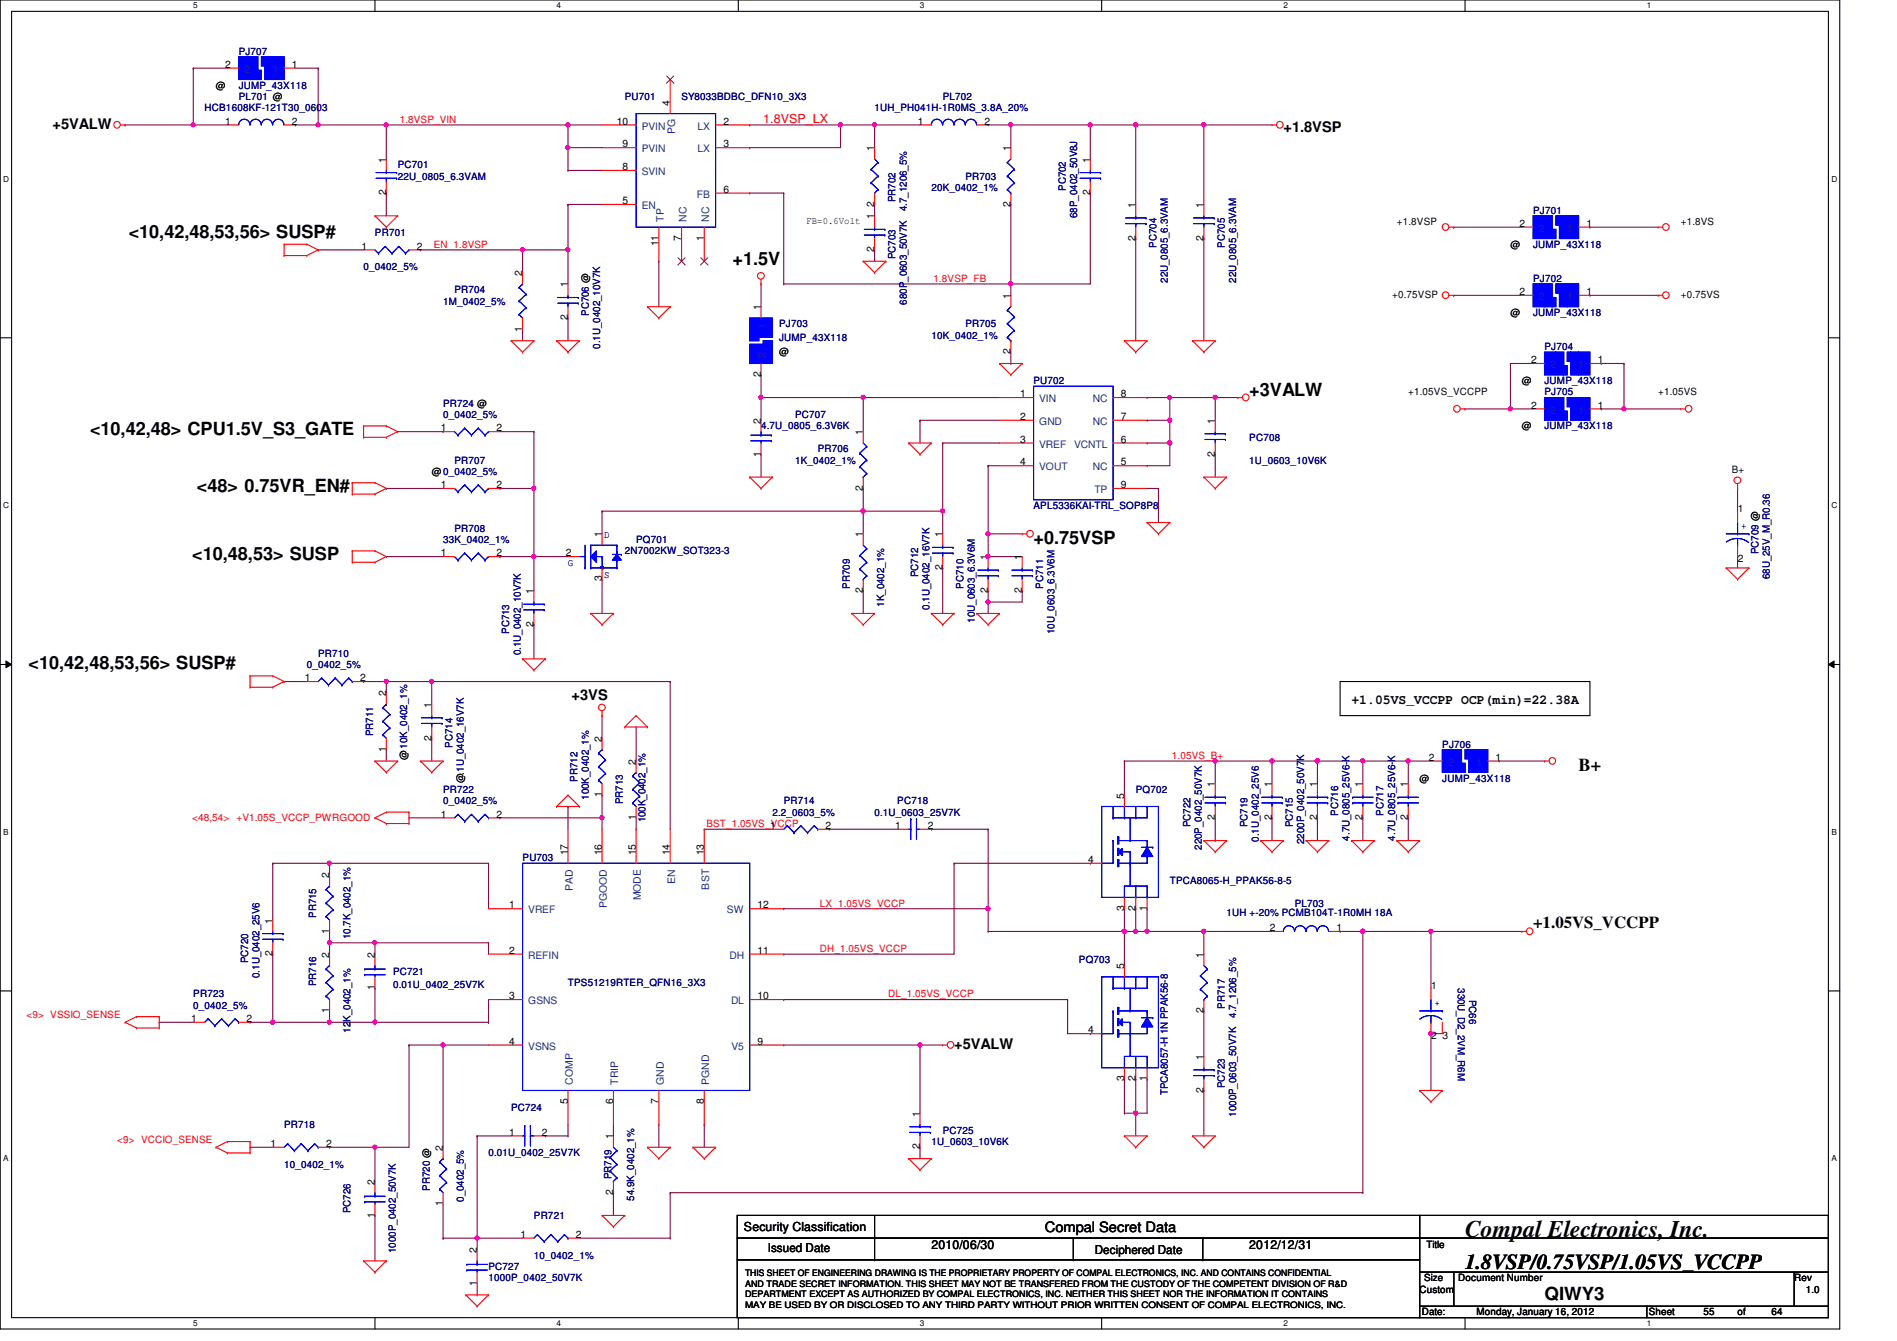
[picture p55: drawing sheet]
<svg xmlns="http://www.w3.org/2000/svg" width="297mm" height="210mm" viewBox="0 0 297 210" stroke-linecap="round" stroke-linejoin="round" font-family="sans-serif">
<defs><g id="words">
<text font-size="3.7" x="229.4" y="193.6">Compal Electronics, Inc.</text>
<text font-size="3.3" x="229.4" y="198.6">1.8VSP/0.75VSP/1.05VS_VCCPP</text>
<g font-size="2.8">
<text x="20.1" y="37.3">&lt;10,42,48,53,56&gt; SUSP#</text>
<text x="114.7" y="41.4">+1.5V</text>
<text x="195.6" y="62">+3VALW</text>
<text x="14.1" y="68.1">&lt;10,42,48&gt; CPU1.5V_S3_GATE</text>
<text x="30.8" y="77">&lt;48&gt; 0.75VR_EN#</text>
<text x="30.1" y="87.6">&lt;10,48,53&gt; SUSP</text>
<text x="161.8" y="85.1">+0.75VSP</text>
<text x="4.5" y="104.7">&lt;10,42,48,53,56&gt; SUSP#</text>
<text x="247.2" y="120.6">B+</text>
<text x="241.8" y="203.5">QIWY3</text>
</g>
<text font-size="2.6" x="240.1" y="145.3">+1.05VS_VCCPP</text>
<g font-size="2.3">
<text x="8.2" y="20.2">+5VALW</text>
<text x="201" y="20.6">+1.8VSP</text>
<text x="89.5" y="109.5">+3VS</text>
<text x="149.4" y="164.3">+5VALW</text>
</g>
<text font-size="2.2" x="163.6" y="192.8">Compal Secret Data</text>
<text font-size="2.1" x="211.6" y="110.2">+1.05VS_VCCPP OCP(min)=22.38A</text>
<text font-size="1.9" fill="#f00" x="119.5" y="19.2">1.8VSP_LX</text>
<g font-size="1.9">
<text x="116.5" y="192.7">Security Classification</text>
<text x="120.2" y="196">Issued Date</text>
<text x="145.8" y="195.6">2010/06/30</text>
<text x="171.4" y="196.2">Deciphered Date</text>
<text x="195.6" y="195.6">2012/12/31</text>
</g>
<g font-size="1.6">
<text x="35.3" y="10.6">2</text>
<text x="45.7" y="10.6">1</text>
<text x="33.8" y="13.9">@</text>
<text x="104.9" y="16.6" transform="rotate(-90 104.9 16.6)">4</text>
<text x="35.3" y="19.5">1</text>
<text x="45.7" y="19.5">2</text>
<text x="96.6" y="19.5">10</text>
<text x="97.5" y="23.1">9</text>
<text x="113.3" y="23.1">3</text>
<text x="113.3" y="19.5">2</text>
<text x="136.9" y="23.7" transform="rotate(-90 136.9 23.7)">1</text>
<text x="143.7" y="19.5">1</text>
<text x="154.2" y="19.5">2</text>
<text x="158.2" y="23.7" transform="rotate(-90 158.2 23.7)">1</text>
<text x="60.4" y="25.4" transform="rotate(-90 60.4 25.4)">1</text>
<text x="97.5" y="26.6">8</text>
<text x="170.7" y="25.4" transform="rotate(-90 170.7 25.4)">1</text>
<text x="60.4" y="30.6" transform="rotate(-90 60.4 30.6)">2</text>
<text x="97.5" y="32">5</text>
<text x="113.3" y="30.2">6</text>
<text x="126.3" y="35">FB=0.6Volt</text>
<text x="136.9" y="34.3" transform="rotate(-90 136.9 34.3)">1</text>
<text x="136.9" y="32.3" transform="rotate(-90 136.9 32.3)">2</text>
<text x="158.2" y="32.3" transform="rotate(-90 158.2 32.3)">2</text>
<text x="170.7" y="30.6" transform="rotate(-90 170.7 30.6)">2</text>
<text x="177.8" y="32.6" transform="rotate(-90 177.8 32.6)">1</text>
<text x="188.5" y="32.6" transform="rotate(-90 188.5 32.6)">1</text>
<text x="218.7" y="35.2">+1.8VSP</text>
<text x="238" y="35.5">2</text>
<text x="248.4" y="35.5">1</text>
<text x="263.2" y="35.2">+1.8VS</text>
<text x="56.6" y="39.1">1</text>
<text x="65.3" y="39.1">2</text>
<text x="103.1" y="38.6" transform="rotate(-90 103.1 38.6)">11</text>
<text x="106.7" y="37.7" transform="rotate(-90 106.7 37.7)">7</text>
<text x="110.2" y="37.7" transform="rotate(-90 110.2 37.7)">1</text>
<text x="136.9" y="39.5" transform="rotate(-90 136.9 39.5)">2</text>
<text x="177.8" y="37.7" transform="rotate(-90 177.8 37.7)">2</text>
<text x="188.5" y="37.7" transform="rotate(-90 188.5 37.7)">2</text>
<text x="236.5" y="38.8">@</text>
<text x="81.8" y="43.2" transform="rotate(-90 81.8 43.2)">2</text>
<text x="88.9" y="45" transform="rotate(-90 88.9 45)">1</text>
<text x="158.2" y="46.8" transform="rotate(-90 158.2 46.8)">1</text>
<text x="218" y="46.6">+0.75VSP</text>
<text x="238" y="46.2">2</text>
<text x="248.4" y="46.2">1</text>
<text x="263.2" y="46.6">+0.75VS</text>
<text x="81.8" y="51.9" transform="rotate(-90 81.8 51.9)">1</text>
<text x="88.9" y="50.1" transform="rotate(-90 88.9 50.1)">2</text>
<text x="119.1" y="48.6" transform="rotate(-90 119.1 48.6)">1</text>
<text x="236.5" y="49.4">@</text>
<text x="119.1" y="59" transform="rotate(-90 119.1 59)">2</text>
<text x="122" y="55.5">@</text>
<text x="158.2" y="55.5" transform="rotate(-90 158.2 55.5)">2</text>
<text x="239.7" y="56.9">2</text>
<text x="250.2" y="56.9">1</text>
<text x="159.7" y="65.7">2</text>
<text x="159.7" y="62.2">1</text>
<text x="175.5" y="65.7">7</text>
<text x="175.5" y="62.2">8</text>
<text x="220.5" y="61.9">+1.05VS_VCCPP</text>
<text x="238.3" y="60.1">@</text>
<text x="239.7" y="64">2</text>
<text x="250.2" y="64">1</text>
<text x="259.6" y="61.9">+1.05VS</text>
<text x="69" y="67.5">1</text>
<text x="77.7" y="67.5">2</text>
<text x="119.1" y="71.5" transform="rotate(-90 119.1 71.5)">1</text>
<text x="119.1" y="66.3" transform="rotate(-90 119.1 66.3)">2</text>
<text x="135.1" y="68.1" transform="rotate(-90 135.1 68.1)">1</text>
<text x="159.7" y="69.3">3</text>
<text x="175.5" y="69.3">6</text>
<text x="190.2" y="71.5" transform="rotate(-90 190.2 71.5)">2</text>
<text x="190.2" y="66.3" transform="rotate(-90 190.2 66.3)">1</text>
<text x="238.3" y="67.2">@</text>
<text x="67.6" y="74.3">@0_0402_5%</text>
<text x="69" y="76.4">1</text>
<text x="77.7" y="76.4">2</text>
<text x="135.1" y="76.8" transform="rotate(-90 135.1 76.8)">2</text>
<text x="159.7" y="72.9">4</text>
<text x="175.5" y="72.9">5</text>
<text x="175.5" y="76.4">9</text>
<text x="271.2" y="74">B+</text>
<text x="272.1" y="80.2">1</text>
<text x="69" y="87.1">1</text>
<text x="77.7" y="87.1">2</text>
<text x="88.6" y="87.1">2</text>
<text x="94.2" y="84.1" transform="rotate(-90 94.2 84.1)">1</text>
<text x="135.1" y="84.1" transform="rotate(-90 135.1 84.1)">1</text>
<text x="147.6" y="89.2" transform="rotate(-90 147.6 89.2)">2</text>
<text x="147.6" y="84.1" transform="rotate(-90 147.6 84.1)">1</text>
<text x="154.7" y="87.7" transform="rotate(-90 154.7 87.7)">1</text>
<text x="160" y="87.7" transform="rotate(-90 160 87.7)">1</text>
<text x="272.1" y="88">2</text>
<text x="83.6" y="93" transform="rotate(-90 83.6 93)">1</text>
<text x="94.2" y="91" transform="rotate(-90 94.2 91)">3</text>
<text x="135.1" y="92.8" transform="rotate(-90 135.1 92.8)">2</text>
<text x="154.7" y="92.8" transform="rotate(-90 154.7 92.8)">2</text>
<text x="160" y="92.8" transform="rotate(-90 160 92.8)">2</text>
<text x="83.6" y="98.1" transform="rotate(-90 83.6 98.1)">2</text>
<text x="47.7" y="106.6">1</text>
<text x="56.4" y="106.6">2</text>
<text x="60.4" y="109" transform="rotate(-90 60.4 109)">2</text>
<text x="67.6" y="110.8" transform="rotate(-90 67.6 110.8)">1</text>
<text x="60.4" y="117.7" transform="rotate(-90 60.4 117.7)">1</text>
<text x="63.8" y="119" transform="rotate(-90 63.8 119)">@10K_0402_1%</text>
<text x="67.6" y="115.9" transform="rotate(-90 67.6 115.9)">2</text>
<text x="94.2" y="116.1" transform="rotate(-90 94.2 116.1)">2</text>
<text x="99.6" y="119.7" transform="rotate(-90 99.6 119.7)">2</text>
<text x="223.7" y="119.1">2</text>
<text x="234.2" y="119.1">1</text>
<text x="72.6" y="122.5" transform="rotate(-90 72.6 122.5)">@.1U_0402_16V7K</text>
<text x="94.2" y="124.8" transform="rotate(-90 94.2 124.8)">1</text>
<text x="176" y="125" transform="rotate(-90 176 125)">5</text>
<text x="190.2" y="123.2" transform="rotate(-90 190.2 123.2)">1</text>
<text x="199.1" y="123.2" transform="rotate(-90 199.1 123.2)">1</text>
<text x="206.2" y="123.2" transform="rotate(-90 206.2 123.2)">1</text>
<text x="213.4" y="123.2" transform="rotate(-90 213.4 123.2)">1</text>
<text x="220.5" y="123.2" transform="rotate(-90 220.5 123.2)">1</text>
<text x="222.3" y="122.3">@</text>
<text x="69" y="128">1</text>
<text x="77.7" y="128">2</text>
<text x="99.6" y="128.4" transform="rotate(-90 99.6 128.4)">1</text>
<text x="120.6" y="129.8">1</text>
<text x="129.3" y="129.8">2</text>
<text x="140.2" y="129.8">1</text>
<text x="145.3" y="129.8">2</text>
<text x="190.2" y="128.4" transform="rotate(-90 190.2 128.4)">2</text>
<text x="199.1" y="128.4" transform="rotate(-90 199.1 128.4)">2</text>
<text x="206.2" y="128.4" transform="rotate(-90 206.2 128.4)">2</text>
<text x="213.4" y="128.4" transform="rotate(-90 213.4 128.4)">2</text>
<text x="220.5" y="128.4" transform="rotate(-90 220.5 128.4)">2</text>
<text x="51.6" y="137.5" transform="rotate(-90 51.6 137.5)">2</text>
<text x="88.9" y="133.9" transform="rotate(-90 88.9 133.9)">17</text>
<text x="94.2" y="133.9" transform="rotate(-90 94.2 133.9)">16</text>
<text x="99.6" y="133.9" transform="rotate(-90 99.6 133.9)">15</text>
<text x="104.9" y="133.9" transform="rotate(-90 104.9 133.9)">14</text>
<text x="110.2" y="133.9" transform="rotate(-90 110.2 133.9)">13</text>
<text x="170.4" y="135.1">4</text>
<text x="79.7" y="142.2">1</text>
<text x="118.6" y="142.2">12</text>
<text x="176" y="142.6" transform="rotate(-90 176 142.6)">3</text>
<text x="177.8" y="142.6" transform="rotate(-90 177.8 142.6)">2</text>
<text x="179.6" y="142.6" transform="rotate(-90 179.6 142.6)">1</text>
<text x="42.7" y="149.7" transform="rotate(-90 42.7 149.7)">2</text>
<text x="42.7" y="144.6" transform="rotate(-90 42.7 144.6)">1</text>
<text x="51.6" y="149.9" transform="rotate(-90 51.6 149.9)">2</text>
<text x="51.6" y="146.1" transform="rotate(-90 51.6 146.1)">1</text>
<text x="58.7" y="149.9" transform="rotate(-90 58.7 149.9)">2</text>
<text x="79.7" y="149.3">2</text>
<text x="118.6" y="149.3">11</text>
<text x="188.5" y="149.9" transform="rotate(-90 188.5 149.9)">1</text>
<text x="198.8" y="145.8">2</text>
<text x="209.3" y="145.8">1</text>
<text x="58.7" y="155" transform="rotate(-90 58.7 155)">1</text>
<text x="176" y="151.7" transform="rotate(-90 176 151.7)">5</text>
<text x="224.1" y="154.9">1</text>
<text x="29.9" y="160">1</text>
<text x="38.6" y="160">2</text>
<text x="51.6" y="158.6" transform="rotate(-90 51.6 158.6)">1</text>
<text x="79.7" y="156.4">3</text>
<text x="118.6" y="156.4">10</text>
<text x="170.4" y="161.8">4</text>
<text x="188.5" y="158.6" transform="rotate(-90 188.5 158.6)">2</text>
<text x="79.7" y="163.5">4</text>
<text x="118.6" y="163.5">9</text>
<text x="188.5" y="165.9" transform="rotate(-90 188.5 165.9)">1</text>
<text x="224.1" y="162.7">2</text>
<text x="225.9" y="162.7">3</text>
<text x="88.9" y="172.8" transform="rotate(-90 88.9 172.8)">5</text>
<text x="96" y="172.8" transform="rotate(-90 96 172.8)">6</text>
<text x="103.1" y="172.8" transform="rotate(-90 103.1 172.8)">7</text>
<text x="110.2" y="172.8" transform="rotate(-90 110.2 172.8)">8</text>
<text x="176" y="169.2" transform="rotate(-90 176 169.2)">3</text>
<text x="177.8" y="169.2" transform="rotate(-90 177.8 169.2)">2</text>
<text x="179.6" y="169.2" transform="rotate(-90 179.6 169.2)">1</text>
<text x="188.5" y="171" transform="rotate(-90 188.5 171)">2</text>
<text x="42.4" y="179.5">1</text>
<text x="51.1" y="179.5">2</text>
<text x="79.7" y="177.8">1</text>
<text x="84.8" y="177.8">2</text>
<text x="96" y="178.4" transform="rotate(-90 96 178.4)">1</text>
<text x="144" y="179.9" transform="rotate(-90 144 179.9)">2</text>
<text x="144" y="174.8" transform="rotate(-90 144 174.8)">1</text>
<text x="58.7" y="185.5" transform="rotate(-90 58.7 185.5)">2</text>
<text x="69.3" y="180.1" transform="rotate(-90 69.3 180.1)">2</text>
<text x="58.7" y="190.6" transform="rotate(-90 58.7 190.6)">1</text>
<text x="69.3" y="188.8" transform="rotate(-90 69.3 188.8)">1</text>
<text x="96" y="187" transform="rotate(-90 96 187)">2</text>
<text x="74.7" y="196.1" transform="rotate(-90 74.7 196.1)">2</text>
<text x="81.5" y="193.8">1</text>
<text x="90.2" y="193.8">2</text>
<text x="223.3" y="195.4">Title</text>
<text x="74.7" y="201.3" transform="rotate(-90 74.7 201.3)">1</text>
<text x="222.3" y="202.4">Custom</text>
<text x="223" y="200.6">Size</text>
<text x="228.3" y="200.6">Document Number</text>
<text x="281" y="200.6">Rev</text>
<text x="282.7" y="202.4">1.0</text>
<text x="222.6" y="205.9">Date:</text>
<text x="231.2" y="205.9">Monday, January 16, 2012</text>
<text x="258.2" y="205.9">Sheet</text>
<text x="266.7" y="205.9">55</text>
<text x="272.1" y="205.9">of</text>
<text x="277.4" y="205.9">64</text>
</g>
<g font-size="1.6" fill="#000080">
<text x="37.4" y="8.6">PJ707</text>
<text x="32" y="17.4">HCB1608KF-121T30_0603</text>
<text x="37.4" y="13.9">JUMP_43X118</text>
<text x="37.4" y="15.7">PL701 @</text>
<text x="97.8" y="15.7">PU701</text>
<text x="106.7" y="15.7">SY8033BDBC_DFN10_3X3</text>
<text x="136.9" y="17.4">1UH_PH041H-1R0MS_3.8A_20%</text>
<text x="147.6" y="15.7">PL702</text>
<text x="62.3" y="26.3">PC701</text>
<text x="62.3" y="28.1">22U_0805_6.3VAM</text>
<text x="145.8" y="29.9">20K_0402_1%</text>
<text x="151.2" y="28.1">PR703</text>
<text x="166.9" y="29.9" transform="rotate(-90 166.9 29.9)">PC702</text>
<text x="140.2" y="31.7" transform="rotate(-90 140.2 31.7)">PR702</text>
<text x="142" y="33.1" transform="rotate(-90 142 33.1)">4.7_1206_5%</text>
<text x="168.7" y="34.1" transform="rotate(-90 168.7 34.1)">68P_0402_50V8J</text>
<text x="240.1" y="33.4">PJ701</text>
<text x="58.7" y="37">PR701</text>
<text x="140.2" y="40.6" transform="rotate(-90 140.2 40.6)">PC703</text>
<text x="181.1" y="38.8" transform="rotate(-90 181.1 38.8)">PC704</text>
<text x="191.8" y="38.8" transform="rotate(-90 191.8 38.8)">PC705</text>
<text x="240.1" y="38.8">JUMP_43X118</text>
<text x="56.9" y="42.3">0_0402_5%</text>
<text x="69.4" y="47.7">1M_0402_5%</text>
<text x="71.2" y="45.9">PR704</text>
<text x="142" y="47.7" transform="rotate(-90 142 47.7)">680P_0603_50V7K</text>
<text x="182.9" y="44.3" transform="rotate(-90 182.9 44.3)">22U_0805_6.3VAM</text>
<text x="193.5" y="44.3" transform="rotate(-90 193.5 44.3)">22U_0805_6.3VAM</text>
<text x="240.1" y="44.1">PJ702</text>
<text x="92.2" y="49.4" transform="rotate(-90 92.2 49.4)">PC706 @</text>
<text x="122" y="51.2">PJ703</text>
<text x="122" y="53.3">JUMP_43X118</text>
<text x="145.8" y="53">10K_0402_1%</text>
<text x="151.2" y="51.2">PR705</text>
<text x="240.1" y="49.4">JUMP_43X118</text>
<text x="94" y="54.6" transform="rotate(-90 94 54.6)">0.1U_0402_10V7K</text>
<text x="241.8" y="54.8">PJ704</text>
<text x="69.4" y="63.7">PR724 @</text>
<text x="69.4" y="65.4">0_0402_5%</text>
<text x="124.5" y="65.4">PC707</text>
<text x="161.8" y="60.1">PU702</text>
<text x="241.8" y="60.1">JUMP_43X118</text>
<text x="241.8" y="61.9">PJ705</text>
<text x="119.2" y="67.2">4.7U_0805_6.3V6K</text>
<text x="128.1" y="70.8">PR706</text>
<text x="195.6" y="69">PC708</text>
<text x="241.8" y="67.2">JUMP_43X118</text>
<text x="71.2" y="72.6">PR707</text>
<text x="124.5" y="72.6">1K_0402_1%</text>
<text x="195.6" y="72.6">1U_0603_10V6K</text>
<text x="71.2" y="83.2">PR708</text>
<text x="161.8" y="79.7">APL5336KAI-TRL_SOP8P8</text>
<text x="69.4" y="85">33K_0402_1%</text>
<text x="97.8" y="86.8">2N7002KW_SOT323-3</text>
<text x="99.6" y="85">PQ701</text>
<text x="275.3" y="86.8" transform="rotate(-90 275.3 86.8)">PC709 @</text>
<text x="133.1" y="92.1" transform="rotate(-90 133.1 92.1)">PR709</text>
<text x="138.4" y="95" transform="rotate(-90 138.4 95)">1K_0402_1%</text>
<text x="143.8" y="90.3" transform="rotate(-90 143.8 90.3)">PC712</text>
<text x="145.5" y="95.5" transform="rotate(-90 145.5 95.5)">0.1U_0402_16V7K</text>
<text x="150.9" y="92.1" transform="rotate(-90 150.9 92.1)">PC710</text>
<text x="163.3" y="92.1" transform="rotate(-90 163.3 92.1)">PC711</text>
<text x="277.1" y="90.7" transform="rotate(-90 277.1 90.7)">68U_25V_M_R0.36</text>
<text x="79.8" y="99.2" transform="rotate(-90 79.8 99.2)">PC713</text>
<text x="152.7" y="97.5" transform="rotate(-90 152.7 97.5)">10U_0603_6.3V6M</text>
<text x="165.1" y="99.2" transform="rotate(-90 165.1 99.2)">10U_0603_6.3V6M</text>
<text x="48" y="104.6">0_0402_5%</text>
<text x="49.8" y="102.8">PR710</text>
<text x="81.5" y="102.6" transform="rotate(-90 81.5 102.6)">0.1U_0402_10V7K</text>
<text x="58.4" y="115.2" transform="rotate(-90 58.4 115.2)">PR711</text>
<text x="70.9" y="117" transform="rotate(-90 70.9 117)">PC714</text>
<text x="225.8" y="117">PJ706</text>
<text x="69.4" y="124.1">PR722</text>
<text x="69.4" y="125.9">0_0402_5%</text>
<text x="90.4" y="122.3" transform="rotate(-90 90.4 122.3)">PR712</text>
<text x="92.2" y="125.2" transform="rotate(-90 92.2 125.2)">100K_0402_1%</text>
<text x="97.5" y="125.9" transform="rotate(-90 97.5 125.9)">PR713</text>
<text x="122.7" y="125.9">PR714</text>
<text x="140.5" y="125.9">PC718</text>
<text x="177.8" y="124.1">PQ702</text>
<text x="225.8" y="122.3">JUMP_43X118</text>
<text x="101.1" y="128.7" transform="rotate(-90 101.1 128.7)">100K_0402_1%</text>
<text x="120.9" y="127.7">2.2_0603_5%</text>
<text x="136.9" y="127.7">0.1U_0603_25V7K</text>
<text x="186.4" y="129.5" transform="rotate(-90 186.4 129.5)">PC722</text>
<text x="195.3" y="129.5" transform="rotate(-90 195.3 129.5)">PC719</text>
<text x="197.1" y="131.7" transform="rotate(-90 197.1 131.7)">0.1U_0402_25V6</text>
<text x="202.4" y="129.5" transform="rotate(-90 202.4 129.5)">PC715</text>
<text x="209.5" y="127.7" transform="rotate(-90 209.5 127.7)">PC716</text>
<text x="211.3" y="131.6" transform="rotate(-90 211.3 131.6)">4.7U_0805_25V6-K</text>
<text x="216.7" y="127.7" transform="rotate(-90 216.7 127.7)">PC717</text>
<text x="218.4" y="131.6" transform="rotate(-90 218.4 131.6)">4.7U_0805_25V6-K</text>
<text x="81.8" y="134.8">PU703</text>
<text x="188.2" y="133" transform="rotate(-90 188.2 133)">220P_0402_50V7K</text>
<text x="204.2" y="132.1" transform="rotate(-90 204.2 132.1)">2200P_0402_50V7K</text>
<text x="49.5" y="143.7" transform="rotate(-90 49.5 143.7)">PR715</text>
<text x="183.2" y="138.3">TPCA8065-H_PPAK56-8-5</text>
<text x="192.1" y="143.3">1UH +-20% PCMB104T-1R0MH 18A</text>
<text x="202.7" y="141.9">PL703</text>
<text x="54.9" y="147" transform="rotate(-90 54.9 147)">10.7K_0402_1%</text>
<text x="38.9" y="150.8" transform="rotate(-90 38.9 150.8)">PC720</text>
<text x="40.6" y="153.1" transform="rotate(-90 40.6 153.1)">0.1U_0402_25V6</text>
<text x="49.5" y="154.3" transform="rotate(-90 49.5 154.3)">PR716</text>
<text x="61.5" y="152.6">PC721</text>
<text x="61.5" y="154.7">0.01U_0402_25V7K</text>
<text x="88.9" y="154.3">TPS51219RTER_QFN16_3X3</text>
<text x="168.9" y="150.8">PQ703</text>
<text x="228.3" y="154.7" transform="rotate(90 228.3 154.7)">330U_D2_2VM_R6M</text>
<text x="30.3" y="156.1">PR723</text>
<text x="30.3" y="157.9">0_0402_5%</text>
<text x="54.9" y="161.6" transform="rotate(-90 54.9 161.6)">12K_0402_1%</text>
<text x="191.8" y="157.9" transform="rotate(-90 191.8 157.9)">PR717</text>
<text x="193.5" y="159.3" transform="rotate(-90 193.5 159.3)">4.7_1206_5%</text>
<text x="230" y="156.5" transform="rotate(90 230 156.5)">PC66</text>
<text x="80" y="173.9">PC724</text>
<text x="182.9" y="171.4" transform="rotate(-90 182.9 171.4)">TPCA8057-H 1N PPAK56-8</text>
<text x="191.8" y="170.3" transform="rotate(-90 191.8 170.3)">PC723</text>
<text x="44.5" y="176.6">PR718</text>
<text x="145.8" y="179.2">1U_0603_10V6K</text>
<text x="147.6" y="177.5">PC725</text>
<text x="193.5" y="174.8" transform="rotate(-90 193.5 174.8)">1000P_0603_50V7K</text>
<text x="44.5" y="182.8">10_0402_1%</text>
<text x="76.5" y="181">0.01U_0402_25V7K</text>
<text x="95.8" y="184.6" transform="rotate(-90 95.8 184.6)">PR719</text>
<text x="54.9" y="189.9" transform="rotate(-90 54.9 189.9)">PC726</text>
<text x="67.3" y="186.4" transform="rotate(-90 67.3 186.4)">PR720 @</text>
<text x="72.6" y="188.1" transform="rotate(-90 72.6 188.1)">0_0402_5%</text>
<text x="83.6" y="190.8">PR721</text>
<text x="99.3" y="187.9" transform="rotate(-90 99.3 187.9)">54.9K_0402_1%</text>
<text x="62" y="196.1" transform="rotate(-90 62 196.1)">1000P_0402_50V7K</text>
<text x="83.6" y="197">10_0402_1%</text>
<text x="76.5" y="198.8">PC727</text>
<text x="76.5" y="200.6">1000P_0402_50V7K</text>
</g>
<g font-size="1.6" fill="#004080">
<text x="38.3" y="11.4">2</text>
<text x="42.7" y="11.4">1</text>
<text x="100.5" y="20.3">PVIN</text>
<text x="100.5" y="23.8">PVIN</text>
<text x="105.7" y="21" transform="rotate(-90 105.7 21)">PG</text>
<text x="109.2" y="23.8">LX</text>
<text x="109.2" y="20.3">LX</text>
<text x="100.5" y="27.4">SVIN</text>
<text x="100.5" y="32.7">EN</text>
<text x="103.9" y="34.7" transform="rotate(-90 103.9 34.7)">TP</text>
<text x="107.5" y="34.7" transform="rotate(-90 107.5 34.7)">NC</text>
<text x="109.1" y="30.9">FB</text>
<text x="111" y="34.7" transform="rotate(-90 111 34.7)">NC</text>
<text x="241" y="36.3">2</text>
<text x="245.4" y="36.3">1</text>
<text x="241" y="46.9">2</text>
<text x="245.4" y="46.9">1</text>
<text x="119.9" y="51.6" transform="rotate(-90 119.9 51.6)">1</text>
<text x="119.9" y="56" transform="rotate(-90 119.9 56)">2</text>
<text x="242.7" y="57.6">2</text>
<text x="247.2" y="57.6">1</text>
<text x="162.7" y="62.9">VIN</text>
<text x="171.1" y="62.9">NC</text>
<text x="242.7" y="64.7">2</text>
<text x="247.2" y="64.7">1</text>
<text x="162.7" y="70.1">VREF</text>
<text x="162.7" y="66.5">GND</text>
<text x="168.2" y="70.1">VCNTL</text>
<text x="171.1" y="66.5">NC</text>
<text x="162.7" y="73.6">VOUT</text>
<text x="171.1" y="73.6">NC</text>
<text x="171.4" y="77.2">TP</text>
<text x="226.7" y="119.8">2</text>
<text x="231.2" y="119.8">1</text>
<text x="82.7" y="143">VREF</text>
<text x="89.7" y="139.4" transform="rotate(-90 89.7 139.4)">PAD</text>
<text x="95" y="142.1" transform="rotate(-90 95 142.1)">PGOOD</text>
<text x="100.4" y="140.9" transform="rotate(-90 100.4 140.9)">MODE</text>
<text x="105.7" y="138.3" transform="rotate(-90 105.7 138.3)">EN</text>
<text x="111" y="139.2" transform="rotate(-90 111 139.2)">BST</text>
<text x="113.8" y="143">SW</text>
<text x="82.7" y="150.1">REFIN</text>
<text x="114.2" y="150.1">DH</text>
<text x="82.7" y="157.2">GSNS</text>
<text x="114.5" y="157.2">DL</text>
<text x="82.7" y="164.3">VSNS</text>
<text x="114.6" y="164.3">V5</text>
<text x="89.7" y="169.8" transform="rotate(-90 89.7 169.8)">COMP</text>
<text x="96.8" y="169.8" transform="rotate(-90 96.8 169.8)">TRIP</text>
<text x="103.9" y="169.8" transform="rotate(-90 103.9 169.8)">GND</text>
<text x="111" y="169.8" transform="rotate(-90 111 169.8)">PGND</text>
</g>
<g font-size="1.6" fill="#f00">
<text x="62.6" y="19.2">1.8VSP_VIN</text>
<text x="67.9" y="38.8">EN_1.8VSP</text>
<text x="146.2" y="44.1">1.8VSP_FB</text>
<text x="183.5" y="118.8">1.05VS_B+</text>
<text x="30.1" y="128.6">&lt;48,54&gt;</text>
<text x="37" y="128.6">+V1.05S_VCCP_PWRGOOD</text>
<text x="110.6" y="129.5">BST_1.05VS_VCCP</text>
<text x="128.4" y="141.9">LX_1.05VS_VCCP</text>
<text x="128.4" y="149">DH_1.05VS_VCCP</text>
<text x="4.1" y="159.3">&lt;9&gt; VSSIO_SENSE</text>
<text x="139.1" y="156.1">DL_1.05VS_VCCP</text>
<text x="18.4" y="178.9">&lt;9&gt; VCCIO_SENSE</text>
</g>
<g font-size="1.6" fill="#00f">
<text x="272.6" y="82.8">+</text>
<text x="88.9" y="88.5">G</text>
<text x="94.6" y="84.2">D</text>
<text x="94.6" y="90.5">S</text>
<text x="224.6" y="157.5">+</text>
</g>
<g font-size="1.4">
<text x="116.7" y="199.7">THIS SHEET OF ENGINEERING DRAWING IS THE PROPRIETARY PROPERTY OF COMPAL ELECTRONICS, INC. AND CONTAINS CONFIDENTIAL</text>
<text x="116.7" y="201.4">AND TRADE SECRET INFORMATION. THIS SHEET MAY NOT BE TRANSFERED FROM THE CUSTODY OF THE COMPETENT DIVISION OF R&amp;D</text>
<text x="116.7" y="203">DEPARTMENT EXCEPT AS AUTHORIZED BY COMPAL ELECTRONICS, INC. NEITHER THIS SHEET NOR THE INFORMATION IT CONTAINS</text>
<text x="116.7" y="204.7">MAY BE USED BY OR DISCLOSED TO ANY THIRD PARTY WITHOUT PRIOR WRITTEN CONSENT OF COMPAL ELECTRONICS, INC.</text>
</g>
<g font-size="1.3">
<text x="30.3" y="1.3">5</text>
<text x="87.2" y="1.3">4</text>
<text x="144.1" y="1.3">3</text>
<text x="201" y="1.3">2</text>
<text x="257.8" y="1.3">1</text>
<text x=".5" y="28.4">D</text>
<text x="286.8" y="28.4">D</text>
<text x=".5" y="79.5">C</text>
<text x="286.8" y="79.5">C</text>
<text x=".5" y="130.7">B</text>
<text x="286.8" y="130.7">B</text>
<text x=".5" y="181.8">A</text>
<text x="286.8" y="181.8">A</text>
<text x="30.3" y="207.6">5</text>
<text x="87.2" y="207.6">4</text>
<text x="144.1" y="207.6">3</text>
<text x="201" y="207.6">2</text>
<text x="257.8" y="207.6">1</text>
</g>
</g></defs>
<path d="M0 0h288.1v208h-288.1zM1.8 1.8h284.5v204.4h-284.5z" fill="none" stroke="#000" stroke-width=".17"/>
<g fill="#fff">
<path d="M30.3 .2h.6v1.4h-.6z"/>
<path d="M30.3 206.4h.6v1.4h-.6z"/>
</g>
<path d="M58.7 0v1.8M58.7 206.2v1.8" fill="none" stroke="#000" stroke-width=".17"/>
<g fill="#fff">
<path d="M87.2 .2h.6v1.4h-.6z"/>
<path d="M87.2 206.4h.6v1.4h-.6z"/>
</g>
<path d="M115.6 0v1.8M115.6 206.2v1.8" fill="none" stroke="#000" stroke-width=".17"/>
<g fill="#fff">
<path d="M144.1 .2h.6v1.4h-.6z"/>
<path d="M144.1 206.4h.6v1.4h-.6z"/>
</g>
<path d="M172.5 0v1.8M172.5 206.2v1.8" fill="none" stroke="#000" stroke-width=".17"/>
<g fill="#fff">
<path d="M201 .2h.6v1.4h-.6z"/>
<path d="M201 206.4h.6v1.4h-.6z"/>
</g>
<path d="M229.4 0v1.8M229.4 206.2v1.8" fill="none" stroke="#000" stroke-width=".17"/>
<g fill="#fff">
<path d="M257.8 .2h.7v1.4h-.7z"/>
<path d="M257.8 206.4h.7v1.4h-.7z"/>
<path d="M.5 27.3h.9v1.4h-.9z"/>
<path d="M286.8 27.3h.9v1.4h-.9z"/>
<path d="M.5 78.4h.9v1.4h-.9z"/>
<path d="M286.8 78.4h.9v1.4h-.9z"/>
</g>
<path d="M0 52.9h1.8M286.3 52.9h1.8" fill="none" stroke="#000" stroke-width=".17"/>
<g fill="#fff">
<path d="M.5 129.5h.8v1.4h-.8z"/>
<path d="M286.8 129.5h.8v1.4h-.8z"/>
</g>
<path d="M0 104h1.8M286.3 104h1.8" fill="none" stroke="#000" stroke-width=".17"/>
<path d="M.9 103.5l.9 .5-.9 .5zM286.3 104l.9-.5v1z" fill="#000"/>
<path d="M.9 103.5l.9 .5-.9 .5zM286.3 104l.9-.5v1z" fill="none" stroke="#000" stroke-width=".16"/>
<g fill="#fff">
<path d="M.5 180.6h.8v1.4h-.8z"/>
<path d="M286.8 180.6h.8v1.4h-.8z"/>
</g>
<path d="M0 155.1h1.8M286.3 155.1h1.8" fill="none" stroke="#000" stroke-width=".17"/>
<path d="M119.2 62.2h.1M119.2 71.1h.1M119.2 62.2v3.6M119.2 71.1v3.6M181.4 76.5h.1M181.4 76.5v5.3M190.3 62.2h.1M190.3 62.2h3.5M135.2 92.5h.1M135.2 92.5v3.5" fill="none" stroke="#800040" stroke-width=".17"/>
<circle cx="190.3" cy="62.2" r=".32" fill="#f0f"/>
<circle cx="190.3" cy="62.2" r=".32" fill="none" stroke="#f0f" stroke-width=".17"/>
<path d="M144.1 65.8h.1M144.1 65.8v3.5M179.6 72.9h.1M183.2 69.3h.1M183.2 69.3v3.6h-3.6M190.3 71.1h.1M190.3 71.1v3.6M147.6 88.9h.1M147.6 88.9v7.1" fill="none" stroke="#800040" stroke-width=".17"/>
<circle cx="183.1" cy="69.3" r=".32" fill="#f0f"/>
<circle cx="183.1" cy="69.3" r=".32" fill="none" stroke="#f0f" stroke-width=".17"/>
<path d="M135.2 76.5h.1M135.2 76.5v3.5M183.2 62.2h.1M183.2 62.2h7.1M154.7 83.6h.1M154.7 83.6h5.4" fill="none" stroke="#800040" stroke-width=".17"/>
<circle cx="154.7" cy="83.5" r=".32" fill="#f0f"/>
<circle cx="154.7" cy="83.5" r=".32" fill="none" stroke="#f0f" stroke-width=".17"/>
<path d="M154.7 83.6h.1M154.7 83.6v3.5" fill="none" stroke="#800040" stroke-width=".17"/>
<circle cx="154.7" cy="87.1" r=".32" fill="#f0f"/>
<circle cx="154.7" cy="87.1" r=".32" fill="none" stroke="#f0f" stroke-width=".17"/>
<path d="M154.7 72.9h.1M154.7 72.9v10.7M190.3 62.2h.1M190.3 62.2v3.6M94.3 90.7h.1M94.3 80h.1M94.3 80v3.6M94.3 90.7v5.3M135.2 80h.1M135.2 80h12.4" fill="none" stroke="#800040" stroke-width=".17"/>
<circle cx="147.6" cy="80" r=".32" fill="#f0f"/>
<circle cx="147.6" cy="80" r=".32" fill="none" stroke="#f0f" stroke-width=".17"/>
<circle cx="135.1" cy="80" r=".32" fill="#f0f"/>
<circle cx="135.1" cy="80" r=".32" fill="none" stroke="#f0f" stroke-width=".17"/>
<path d="M135.2 80h.1M135.2 80v3.6M154.7 94.2h.1M154.7 94.2v1.8" fill="none" stroke="#800040" stroke-width=".17"/>
<circle cx="154.7" cy="94.2" r=".32" fill="#f0f"/>
<circle cx="154.7" cy="94.2" r=".32" fill="none" stroke="#f0f" stroke-width=".17"/>
<path d="M119.2 62.2h.1M119.2 62.2h16M135.2 62.2h.1M135.2 62.2v5.4M147.6 69.3h.1M147.6 69.3v14.3M147.6 80h.1" fill="none" stroke="#800040" stroke-width=".17"/>
<circle cx="119.1" cy="62.2" r=".32" fill="#f0f"/>
<circle cx="119.1" cy="62.2" r=".32" fill="none" stroke="#f0f" stroke-width=".17"/>
<path d="M78.3 87.1h.1M78.3 87.1h5.3M83.6 97.8h.1M83.6 87.1h.1M83.6 87.1v5.4M83.6 97.8v5.3" fill="none" stroke="#800040" stroke-width=".17"/>
<circle cx="83.6" cy="87.1" r=".32" fill="#f0f"/>
<circle cx="83.6" cy="87.1" r=".32" fill="none" stroke="#f0f" stroke-width=".17"/>
<path d="M119.2 44.4h.1M119.2 58.7h.1M119.2 44.4v3.6M119.2 58.7v3.5M60.5 87.1h.1M60.5 87.1h8.9M83.6 87.1h.1M83.6 87.1h5.3M94.3 80h.1M94.3 80h40.9" fill="none" stroke="#800040" stroke-width=".17"/>
<circle cx="135.1" cy="80" r=".32" fill="#f0f"/>
<circle cx="135.1" cy="80" r=".32" fill="none" stroke="#f0f" stroke-width=".17"/>
<path d="M250.7 56.9h.1M250.7 56.9h3.6M254.3 56.9h.1M254.3 56.9v7.1" fill="none" stroke="#800040" stroke-width=".17"/>
<circle cx="254.3" cy="64" r=".32" fill="#f0f"/>
<circle cx="254.3" cy="64" r=".32" fill="none" stroke="#f0f" stroke-width=".17"/>
<path d="M236.5 56.9h.1M236.5 56.9h3.6M236.5 56.9v7.1" fill="none" stroke="#800040" stroke-width=".17"/>
<circle cx="236.5" cy="64" r=".32" fill="#f0f"/>
<circle cx="236.5" cy="64" r=".32" fill="none" stroke="#f0f" stroke-width=".17"/>
<g fill="none" stroke="#800040" stroke-width=".17">
<path d="M60.5 76.5h.1M60.5 76.5h8.9M78.3 76.5h.1M78.3 76.5h5.3M83.6 76.5h.1M83.6 76.5v10.6M229.4 64h.1M229.4 64h10.7M236.5 64h.1M250.7 64h.1M250.7 64h12.5M254.3 64h.1"/>
<path d="M272.1 76.5h.1M272.1 76.5v3.5M154.7 87.1h.1M154.7 94.2h.1M154.7 92.5h.1M154.7 87.1h5.4M154.7 92.5v1.7M160.1 92.5h.1M160.1 92.5v1.7h-5.4M272.1 87.1h.1M272.1 87.1v1.8"/>
</g>
<circle cx="83.6" cy="76.4" r=".32" fill="#f0f"/>
<circle cx="83.6" cy="76.4" r=".32" fill="none" stroke="#f0f" stroke-width=".17"/>
<path d="M135.2 62.2h.1M135.2 62.2h21.3" fill="none" stroke="#800040" stroke-width=".17"/>
<circle cx="135.1" cy="62.2" r=".32" fill="#f0f"/>
<circle cx="135.1" cy="62.2" r=".32" fill="none" stroke="#f0f" stroke-width=".17"/>
<path d="M144.1 65.8h.1M144.1 65.8h12.4M147.6 69.3h.1M147.6 69.3h8.9M154.7 72.9h.1M154.7 72.9h1.8M179.6 62.2h.1M179.6 65.8h.1M179.6 65.8h3.6M179.6 62.2h3.6M183.2 65.8h.1M183.2 65.8v3.5" fill="none" stroke="#800040" stroke-width=".17"/>
<circle cx="183.1" cy="69.3" r=".32" fill="#f0f"/>
<circle cx="183.1" cy="69.3" r=".32" fill="none" stroke="#f0f" stroke-width=".17"/>
<circle cx="183.1" cy="65.8" r=".32" fill="#f0f"/>
<circle cx="183.1" cy="65.8" r=".32" fill="none" stroke="#f0f" stroke-width=".17"/>
<path d="M179.6 69.3h.1M179.6 69.3h3.6M183.2 62.2h.1M183.2 62.2v3.6" fill="none" stroke="#800040" stroke-width=".17"/>
<circle cx="183.1" cy="62.2" r=".32" fill="#f0f"/>
<circle cx="183.1" cy="62.2" r=".32" fill="none" stroke="#f0f" stroke-width=".17"/>
<path d="M60.5 19.6h.1M60.5 19.6v5.3M60.5 30.2h.1M60.5 30.2v3.6M88.9 26.7h.1M88.9 26.7h5.4M117.4 30.2h.1M117.4 30.2h5.3M122.7 30.2h.1M122.7 30.2v14.2" fill="none" stroke="#800040" stroke-width=".17"/>
<circle cx="60.5" cy="19.5" r=".32" fill="#f0f"/>
<circle cx="60.5" cy="19.5" r=".32" fill="none" stroke="#f0f" stroke-width=".17"/>
<path d="M49.8 19.6h.1M49.8 19.6h39.1M60.5 19.6h.1M154.7 19.6h.1M154.7 19.6h16M158.3 19.6h.1M170.7 19.6h.1M170.7 19.6v5.3" fill="none" stroke="#800040" stroke-width=".17"/>
<circle cx="158.3" cy="19.5" r=".32" fill="#f0f"/>
<circle cx="158.3" cy="19.5" r=".32" fill="none" stroke="#f0f" stroke-width=".17"/>
<path d="M170.7 19.6h.1M170.7 19.6h7.1M170.7 30.2h.1M170.7 30.2v14.2h-12.4M158.3 44.4h.1" fill="none" stroke="#800040" stroke-width=".17"/>
<circle cx="177.8" cy="19.5" r=".32" fill="#f0f"/>
<circle cx="177.8" cy="19.5" r=".32" fill="none" stroke="#f0f" stroke-width=".17"/>
<circle cx="170.7" cy="19.5" r=".32" fill="#f0f"/>
<circle cx="170.7" cy="19.5" r=".32" fill="none" stroke="#f0f" stroke-width=".17"/>
<path d="M88.9 19.6h.1M88.9 19.6v7.1M88.9 23.1h.1M88.9 23.1h5.4" fill="none" stroke="#800040" stroke-width=".17"/>
<circle cx="88.9" cy="23.1" r=".32" fill="#f0f"/>
<circle cx="88.9" cy="23.1" r=".32" fill="none" stroke="#f0f" stroke-width=".17"/>
<path d="M117.4 19.6h.1M117.4 19.6h14.2M131.6 19.6h.1M131.6 19.6v3.5h-14.2M117.4 23.1h.1" fill="none" stroke="#800040" stroke-width=".17"/>
<circle cx="131.6" cy="19.5" r=".32" fill="#f0f"/>
<circle cx="131.6" cy="19.5" r=".32" fill="none" stroke="#f0f" stroke-width=".17"/>
<path d="M136.9 19.6h.1M136.9 19.6h7.2" fill="none" stroke="#800040" stroke-width=".17"/>
<circle cx="136.9" cy="19.5" r=".32" fill="#f0f"/>
<circle cx="136.9" cy="19.5" r=".32" fill="none" stroke="#f0f" stroke-width=".17"/>
<path d="M158.3 19.6h.1M158.3 19.6v3.5M177.8 19.6h.1M177.8 19.6v12.4M177.8 37.3h.1M177.8 37.3v16" fill="none" stroke="#800040" stroke-width=".17"/>
<circle cx="177.8" cy="19.5" r=".32" fill="#f0f"/>
<circle cx="177.8" cy="19.5" r=".32" fill="none" stroke="#f0f" stroke-width=".17"/>
<path d="M177.8 19.6h.1M177.8 19.6h10.7M188.5 19.6h.1M188.5 19.6v12.4M188.5 37.3h.1M188.5 37.3v16" fill="none" stroke="#800040" stroke-width=".17"/>
<circle cx="188.5" cy="19.5" r=".32" fill="#f0f"/>
<circle cx="188.5" cy="19.5" r=".32" fill="none" stroke="#f0f" stroke-width=".17"/>
<path d="M81.8 39.1h.1M81.8 39.1h7.1" fill="none" stroke="#800040" stroke-width=".17"/>
<circle cx="88.9" cy="39.1" r=".32" fill="#f0f"/>
<circle cx="88.9" cy="39.1" r=".32" fill="none" stroke="#f0f" stroke-width=".17"/>
<path d="M88.9 19.6h.1M88.9 19.6h5.4M49.8 39.1h.1M49.8 39.1h7.1M88.9 32h.1M88.9 39.1h.1M88.9 32v12.4M88.9 32h5.4M88.9 49.8h.1M88.9 49.8v3.5" fill="none" stroke="#800040" stroke-width=".17"/>
<circle cx="88.9" cy="19.5" r=".32" fill="#f0f"/>
<circle cx="88.9" cy="19.5" r=".32" fill="none" stroke="#f0f" stroke-width=".17"/>
<path d="M30.3 19.6h.1M30.3 19.6h5.3M103.2 40.9h.1M103.2 40.9v7.1M158.3 44.4h.1M158.3 44.4v1.8" fill="none" stroke="#800040" stroke-width=".17"/>
<circle cx="30.2" cy="19.5" r=".32" fill="#f0f"/>
<circle cx="30.2" cy="19.5" r=".32" fill="none" stroke="#f0f" stroke-width=".17"/>
<path d="M131.6 19.6h.1M131.6 19.6h5.3M136.9 19.6h.1M136.9 19.6v3.5M81.8 39.1h.1M81.8 39.1v3.6M136.9 39.1h.1M136.9 32h.1M136.9 32v1.8M136.9 39.1v1.8" fill="none" stroke="#800040" stroke-width=".17"/>
<circle cx="81.8" cy="39.1" r=".32" fill="#f0f"/>
<circle cx="81.8" cy="39.1" r=".32" fill="none" stroke="#f0f" stroke-width=".17"/>
<path d="M188.5 19.6h.1M188.5 19.6h10.7M65.8 39.1h.1M65.8 39.1h16M227.6 35.6h.1M227.6 35.6h10.7M249 35.6h.1M249 35.6h10.6M81.8 51.6h.1M81.8 51.6v1.7M122.7 44.4h.1M122.7 44.4h35.6" fill="none" stroke="#800040" stroke-width=".17"/>
<circle cx="158.3" cy="44.4" r=".32" fill="#f0f"/>
<circle cx="158.3" cy="44.4" r=".32" fill="none" stroke="#f0f" stroke-width=".17"/>
<g fill="none" stroke="#800040" stroke-width=".17">
<path d="M158.3 32h.1M158.3 32v12.4M158.3 56.9h.1M158.3 55.1v1.8M227.6 46.2h.1M227.6 46.2h10.7M249 46.2h.1M249 46.2h10.6M76.5 135.1h.1M76.5 135.1v7.1M129.8 129.8h.1M129.8 129.8h10.7"/>
<path d="M149.4 135.1h.1M149.4 135.1v14.3M76.5 147.6h.1M76.5 147.6v1.8M76.5 156.5v3.5M76.5 160h.1M144.1 179.6h.1M144.1 179.6v1.8M177.8 174.2h.1M177.8 174.2v3.6M224.1 161.8h.1M224.1 161.8v8.9"/>
</g>
<circle cx="224" cy="161.8" r=".32" fill="#f0f"/>
<circle cx="224" cy="161.8" r=".32" fill="none" stroke="#f0f" stroke-width=".17"/>
<path d="M154.7 129.8h.1M154.7 129.8v12.4h-32M122.7 142.2h.1M224.1 145.8h.1M224.1 145.8v8.9" fill="none" stroke="#800040" stroke-width=".17"/>
<circle cx="154.7" cy="142.2" r=".32" fill="#f0f"/>
<circle cx="154.7" cy="142.2" r=".32" fill="none" stroke="#f0f" stroke-width=".17"/>
<path d="M220.5 119.1h.1M220.5 119.1v3.6M220.5 119.1h3.6M234.7 119.1h.1M234.7 119.1h7.1M122.7 149.4h.1M122.7 149.4h26.7M144.1 163.6h.1M144.1 163.6v10.6" fill="none" stroke="#800040" stroke-width=".17"/>
<circle cx="220.5" cy="119.1" r=".32" fill="#f0f"/>
<circle cx="220.5" cy="119.1" r=".32" fill="none" stroke="#f0f" stroke-width=".17"/>
<path d="M209.8 145.8h.1M209.8 145.8h3.6M122.7 163.6h.1M122.7 163.6h21.4" fill="none" stroke="#800040" stroke-width=".17"/>
<circle cx="144" cy="163.5" r=".32" fill="#f0f"/>
<circle cx="144" cy="163.5" r=".32" fill="none" stroke="#f0f" stroke-width=".17"/>
<path d="M199.2 119.1h.1M199.2 119.1v3.6M94.3 128h.1M94.3 128v1.8M199.2 128h.1M199.2 128v3.6M213.4 128h.1M213.4 128v3.6M220.5 128h.1M220.5 128v3.6M122.7 156.5h.1M122.7 156.5h44.5" fill="none" stroke="#800040" stroke-width=".17"/>
<circle cx="199.1" cy="119.1" r=".32" fill="#f0f"/>
<circle cx="199.1" cy="119.1" r=".32" fill="none" stroke="#f0f" stroke-width=".17"/>
<path d="M206.3 119.1h.1M206.3 119.1h7.1M213.4 119.1h.1M213.4 119.1v3.6" fill="none" stroke="#800040" stroke-width=".17"/>
<circle cx="206.3" cy="119.1" r=".32" fill="#f0f"/>
<circle cx="206.3" cy="119.1" r=".32" fill="none" stroke="#f0f" stroke-width=".17"/>
<path d="M99.6 113.8h.1M99.6 113.8v5.3M177.8 145.8h.1M177.8 145.8h1.8" fill="none" stroke="#800040" stroke-width=".17"/>
<circle cx="179.6" cy="145.8" r=".32" fill="#f0f"/>
<circle cx="179.6" cy="145.8" r=".32" fill="none" stroke="#f0f" stroke-width=".17"/>
<circle cx="177.8" cy="145.8" r=".32" fill="#f0f"/>
<circle cx="177.8" cy="145.8" r=".32" fill="none" stroke="#f0f" stroke-width=".17"/>
<path d="M190.3 119.1h.1M190.3 119.1h8.9M74.7 177.8h.1M74.7 177.8v16M74.7 177.8h5.3M85.4 177.8h.1M85.4 177.8h3.5M176.1 168.9h.1M176.1 168.9v5.3" fill="none" stroke="#800040" stroke-width=".17"/>
<circle cx="190.3" cy="119.1" r=".32" fill="#f0f"/>
<circle cx="190.3" cy="119.1" r=".32" fill="none" stroke="#f0f" stroke-width=".17"/>
<path d="M51.6 135.1h.1M51.6 135.1h24.9M144.1 163.6h.1M144.1 163.6h3.5" fill="none" stroke="#800040" stroke-width=".17"/>
<circle cx="51.6" cy="135.1" r=".32" fill="#f0f"/>
<circle cx="51.6" cy="135.1" r=".32" fill="none" stroke="#f0f" stroke-width=".17"/>
<path d="M188.5 145.8h.1M188.5 145.8h10.7" fill="none" stroke="#800040" stroke-width=".17"/>
<circle cx="188.5" cy="145.8" r=".32" fill="#f0f"/>
<circle cx="188.5" cy="145.8" r=".32" fill="none" stroke="#f0f" stroke-width=".17"/>
<path d="M51.6 147.6h.1M51.6 147.6v1.8M58.7 147.6h.1M58.7 147.6h17.8" fill="none" stroke="#800040" stroke-width=".17"/>
<circle cx="51.6" cy="147.5" r=".32" fill="#f0f"/>
<circle cx="51.6" cy="147.5" r=".32" fill="none" stroke="#f0f" stroke-width=".17"/>
<path d="M44.5 106.7h.1M44.5 106.7h3.5M60.5 106.7h.1M60.5 106.7h7.1M67.6 106.7h.1M67.6 106.7v3.5" fill="none" stroke="#800040" stroke-width=".17"/>
<circle cx="60.5" cy="106.7" r=".32" fill="#f0f"/>
<circle cx="60.5" cy="106.7" r=".32" fill="none" stroke="#f0f" stroke-width=".17"/>
<path d="M67.6 115.6h.1M67.6 106.7h.1M67.6 115.6v3.5M67.6 106.7h37.3M96.1 186.7h.1M96.1 186.7v3.5" fill="none" stroke="#800040" stroke-width=".17"/>
<circle cx="67.6" cy="106.7" r=".32" fill="#f0f"/>
<circle cx="67.6" cy="106.7" r=".32" fill="none" stroke="#f0f" stroke-width=".17"/>
<path d="M56.9 106.7h.1M56.9 106.7h3.6M60.5 106.7h.1M60.5 117.3h.1M60.5 106.7v1.8M60.5 117.3v1.8M42.7 135.1h.1M42.7 135.1v8.9M42.7 149.4h.1M42.7 149.4v10.6M179.6 168.9h.1M179.6 168.9v5.3" fill="none" stroke="#800040" stroke-width=".17"/>
<circle cx="42.7" cy="160" r=".32" fill="#f0f"/>
<circle cx="42.7" cy="160" r=".32" fill="none" stroke="#f0f" stroke-width=".17"/>
<path d="M88.9 126.2h.1M88.9 126.2v3.6M154.7 145.8h.1M154.7 145.8h21.4M42.7 160h.1M42.7 160h8.9M103.2 176h.1M103.2 176v3.6M110.3 176h.1M110.3 176v3.6M177.8 168.9h.1M177.8 168.9v5.3" fill="none" stroke="#800040" stroke-width=".17"/>
<circle cx="177.8" cy="174.2" r=".32" fill="#f0f"/>
<circle cx="177.8" cy="174.2" r=".32" fill="none" stroke="#f0f" stroke-width=".17"/>
<path d="M145.8 129.8h.1M145.8 129.8h8.9M213.4 145.8h.1M213.4 145.8h10.7M177.8 174.2h.1M177.8 174.2h1.8" fill="none" stroke="#800040" stroke-width=".17"/>
<circle cx="213.4" cy="145.8" r=".32" fill="#f0f"/>
<circle cx="213.4" cy="145.8" r=".32" fill="none" stroke="#f0f" stroke-width=".17"/>
<g fill="none" stroke="#800040" stroke-width=".17">
<path d="M94.3 112h.1M94.3 112v3.6M104.9 106.7h.1M104.9 106.7v23.1M42.7 135.1h.1M42.7 135.1h8.9M110.3 129.8h.1M110.3 129.8h10.6M154.7 142.2h.1M154.7 142.2v3.6M167.2 156.5h.1M167.2 156.5v5.3"/>
<path d="M224.1 145.8h.1M224.1 145.8h14.2M188.5 170.7h.1M188.5 170.7v7.1"/>
</g>
<circle cx="224" cy="145.8" r=".32" fill="#f0f"/>
<circle cx="224" cy="145.8" r=".32" fill="none" stroke="#f0f" stroke-width=".17"/>
<path d="M176.1 119.1h.1M176.1 119.1v5.4M179.6 145.8h.1M179.6 145.8h8.9M39.2 179.6h.1M39.2 179.6h3.5M58.7 179.6h.1M58.7 179.6h5.3M69.4 163.6h.1M69.4 163.6h7.1" fill="none" stroke="#800040" stroke-width=".17"/>
<circle cx="69.4" cy="163.5" r=".32" fill="#f0f"/>
<circle cx="69.4" cy="163.5" r=".32" fill="none" stroke="#f0f" stroke-width=".17"/>
<path d="M213.4 119.1h.1M213.4 119.1h7.1" fill="none" stroke="#800040" stroke-width=".17"/>
<circle cx="213.4" cy="119.1" r=".32" fill="#f0f"/>
<circle cx="213.4" cy="119.1" r=".32" fill="none" stroke="#f0f" stroke-width=".17"/>
<path d="M206.3 119.1h.1M206.3 119.1v3.6M64 163.6h.1M64 163.6v16" fill="none" stroke="#800040" stroke-width=".17"/>
<circle cx="206.3" cy="119.1" r=".32" fill="#f0f"/>
<circle cx="206.3" cy="119.1" r=".32" fill="none" stroke="#f0f" stroke-width=".17"/>
<path d="M199.2 119.1h.1M199.2 119.1h7.1M206.3 128h.1M206.3 128v3.6M188.5 145.8h.1M188.5 158.2h.1M188.5 145.8v3.6M188.5 158.2v7.2M58.7 179.6h.1M58.7 179.6v5.3M58.7 190.2h.1M58.7 190.2v7.2" fill="none" stroke="#800040" stroke-width=".17"/>
<circle cx="58.7" cy="179.6" r=".32" fill="#f0f"/>
<circle cx="58.7" cy="179.6" r=".32" fill="none" stroke="#f0f" stroke-width=".17"/>
<path d="M176.1 145.8h.1M176.1 142.2h.1M176.1 142.2v8.9M51.6 179.6h.1M51.6 179.6h7.1" fill="none" stroke="#800040" stroke-width=".17"/>
<circle cx="176" cy="145.8" r=".32" fill="#f0f"/>
<circle cx="176" cy="145.8" r=".32" fill="none" stroke="#f0f" stroke-width=".17"/>
<path d="M176.1 145.8h.1M176.1 145.8h1.7M58.7 160h17.8M76.5 160h.1M176.1 174.2h.1M176.1 174.2h1.7" fill="none" stroke="#800040" stroke-width=".17"/>
<circle cx="176" cy="145.8" r=".32" fill="#f0f"/>
<circle cx="176" cy="145.8" r=".32" fill="none" stroke="#f0f" stroke-width=".17"/>
<path d="M58.7 154.7h.1M58.7 154.7v5.3" fill="none" stroke="#800040" stroke-width=".17"/>
<circle cx="58.7" cy="160" r=".32" fill="#f0f"/>
<circle cx="58.7" cy="160" r=".32" fill="none" stroke="#f0f" stroke-width=".17"/>
<path d="M51.6 145.8h.1M51.6 145.8v1.8M177.8 142.2h.1M177.8 142.2v3.6M179.6 142.2h.1M179.6 142.2v3.6M51.6 160h.1M51.6 160h7.1" fill="none" stroke="#800040" stroke-width=".17"/>
<circle cx="51.6" cy="160" r=".32" fill="#f0f"/>
<circle cx="51.6" cy="160" r=".32" fill="none" stroke="#f0f" stroke-width=".17"/>
<path d="M58.7 147.6h.1M58.7 147.6v1.8" fill="none" stroke="#800040" stroke-width=".17"/>
<circle cx="58.7" cy="147.5" r=".32" fill="#f0f"/>
<circle cx="58.7" cy="147.5" r=".32" fill="none" stroke="#f0f" stroke-width=".17"/>
<path d="M51.6 147.6h.1M51.6 147.6h7.1M213.4 145.8h.1M213.4 145.8v40.9M104.9 186.7h108.5M213.4 186.7h.1" fill="none" stroke="#800040" stroke-width=".17"/>
<circle cx="213.4" cy="145.8" r=".32" fill="#f0f"/>
<circle cx="213.4" cy="145.8" r=".32" fill="none" stroke="#f0f" stroke-width=".17"/>
<path d="M64 163.6h.1M64 163.6h5.4M69.4 163.6h.1M69.4 163.6v16M167.2 161.8h3.5M170.7 161.8h.1M69.4 193.8h.1M69.4 188.5v5.3M69.4 193.8h5.3" fill="none" stroke="#800040" stroke-width=".17"/>
<circle cx="74.7" cy="193.8" r=".32" fill="#f0f"/>
<circle cx="74.7" cy="193.8" r=".32" fill="none" stroke="#f0f" stroke-width=".17"/>
<path d="M78.3 128h.1M78.3 128h16M149.4 135.1h21.3M170.7 135.1h.1" fill="none" stroke="#800040" stroke-width=".17"/>
<circle cx="94.2" cy="128" r=".32" fill="#f0f"/>
<circle cx="94.2" cy="128" r=".32" fill="none" stroke="#f0f" stroke-width=".17"/>
<path d="M46.3 10.7h3.5M49.8 10.7h.1M49.8 19.6h.1M49.8 10.7v8.9M88.9 177.8h.1M88.9 176v1.8" fill="none" stroke="#800040" stroke-width=".17"/>
<circle cx="49.8" cy="19.5" r=".32" fill="#f0f"/>
<circle cx="49.8" cy="19.5" r=".32" fill="none" stroke="#f0f" stroke-width=".17"/>
<g fill="none" stroke="#800040" stroke-width=".17">
<path d="M19.6 19.6h.1M30.3 10.7h.1M30.3 10.7v8.9h-10.7M30.3 10.7h5.3M46.3 19.6h.1M46.3 19.6h3.5M62.3 67.6h7.1M69.4 67.6h.1M78.3 67.6h5.3M83.6 67.6h.1M83.6 76.5h.1M83.6 67.6v8.9"/>
<path d="M179.6 76.5h1.8M181.4 76.5h.1M176.1 119.1h.1M176.1 119.1h14.2M190.3 119.1h.1M190.3 119.1v3.6M51.6 136.9h.1M51.6 135.1v1.8M64 128h.1M64 128h5.4M94.3 124.5h.1M94.3 124.5v3.5"/>
<path d="M99.6 129.8h.1M99.6 128v1.8M190.3 131.6h.1M190.3 128v3.6M51.6 158.2h.1M51.6 158.2v1.8M24.9 160h.1M24.9 160h5.4M39.2 160h.1M39.2 160h3.5M96.1 177.8h.1M96.1 176v1.8"/>
<path d="M224.1 161.8h.1M224.1 161.8h1.7M74.7 193.8h.1M74.7 193.8h7.1M74.7 193.8v1.8M90.7 193.8h14.2M104.9 193.8h.1M104.9 186.7h.1M104.9 186.7v7.1M74.7 202.7h.1M74.7 200.9v1.8"/>
</g>
<g fill="none" stroke="#f00" stroke-width=".17">
<path d="M18.9 19.6h.7M19.6 19.6h.1M199.2 19.6h.1M199.2 19.6h.7M44.5 38.2h.1M44.5 38.2h3.5M44.5 38.2v1.8M48 38.2h.1M48 38.2l1.8 .9M49.8 39.1h.1M49.8 39.1l-1.8 .9M58.7 33.8h.1"/>
<path d="M58.7 33.8h3.6M58.7 33.8l1.8 1.8M60.5 35.6h.1M62.3 33.8h.1M62.3 33.8l-1.8 1.8M226.9 35.6h.7M227.6 35.6h.1M259.6 35.6h.1M259.6 35.6h.7M44.5 40h.1M44.5 40h3.5M48 40h.1"/>
<path d="M80 53.3h.1M80 53.3h3.6M80 53.3l1.8 1.8M81.8 55.1h.1M83.6 53.3h.1M83.6 53.3l-1.8 1.8M87.2 53.3h.1M87.2 53.3h3.5M87.2 53.3l1.7 1.8M88.9 55.1h.1M90.7 53.3h.1M90.7 53.3l-1.8 1.8"/>
<path d="M101.4 48h.1M101.4 48h3.5M101.4 48l1.8 1.8M103.2 49.8h.1M104.9 48h.1M104.9 48l-1.7 1.8M119.2 44.4h.1M119.2 43.7v.7M135.2 40.9h.1M135.2 40.9h3.5M135.2 40.9l1.7 1.8M136.9 42.7h.1"/>
<path d="M138.7 40.9h.1M138.7 40.9l-1.8 1.8M156.5 56.9h.1M156.5 56.9h3.6M156.5 56.9l1.8 1.8M158.3 58.7h.1M158.3 46.2v1.8M158.3 53.3v1.8M160.1 56.9h.1M160.1 56.9l-1.8 1.8M176.1 53.3h.1M176.1 53.3h3.5"/>
<path d="M176.1 53.3l1.7 1.8M177.8 55.1h.1M179.6 53.3h.1M179.6 53.3l-1.8 1.8M186.7 53.3h.1M186.7 53.3h3.6M186.7 53.3l1.8 1.8M188.5 55.1h.1M190.3 53.3h.1M190.3 53.3l-1.8 1.8M226.9 46.2h.7M227.6 46.2h.1"/>
<path d="M259.6 46.2h.1M259.6 46.2h.7M55.2 77.3h.1M55.2 75.6h.1M55.2 75.6v1.7M55.2 77.3h3.5M55.2 75.6h3.5M56.9 68.5h.1M56.9 66.7h.1M56.9 68.5h3.6M56.9 66.7v1.8M56.9 66.7h3.6"/>
<path d="M58.7 77.3h.1M58.7 75.6h.1M58.7 75.6l1.8 .9M60.5 76.5h.1M60.5 68.5h.1M60.5 66.7h.1M60.5 76.5l-1.8 .8M60.5 66.7l1.8 .9M62.3 67.6h.1M62.3 67.6l-1.8 .9M117.4 74.7h.1M117.4 74.7h3.5"/>
<path d="M117.4 74.7l1.8 1.8M119.2 76.5h.1M120.9 74.7h.1M120.9 74.7l-1.7 1.8M142.3 69.3h.1M142.3 69.3h3.5M142.3 69.3l1.8 1.8M144.1 71.1h.1M145.8 69.3h.1M145.8 69.3l-1.7 1.8M188.5 74.7h.1M188.5 74.7h3.6"/>
<path d="M188.5 74.7l1.8 1.8M190.3 76.5h.1M192.1 74.7h.1M192.1 74.7l-1.8 1.8M193.8 62.2h.1M193.8 62.2h.8M228.7 64h.7M229.4 64h.1M263.2 64h.1M263.2 64h.7M272.1 76.5h.1M272.1 75.7v.8"/>
<path d="M55.2 88h.1M55.2 86.2h.1M55.2 88h3.5M55.2 86.2v1.8M55.2 86.2h3.5M58.7 88h.1M58.7 86.2h.1M58.7 86.2l1.8 .9M60.5 87.1h.1M60.5 87.1l-1.8 .9M92.5 96h.1M92.5 96h3.6"/>
<path d="M92.5 96l1.8 1.8M94.3 97.8h.1M96.1 96h.1M96.1 96l-1.8 1.8M133.4 96h.1M133.4 96h3.5M133.4 96l1.8 1.8M135.2 97.8h.1M136.9 96h.1M136.9 96l-1.7 1.8M145.8 96h.1M145.8 96h3.6"/>
<path d="M145.8 96l1.8 1.8M147.6 97.8h.1M149.4 96h.1M149.4 96l-1.8 1.8M152.9 96h.1M152.9 96h3.6M152.9 96l1.8 1.8M154.7 97.8h.1M156.5 96h.1M156.5 96l-1.8 1.8M160.1 83.6h.1M160.1 83.6h.7"/>
<path d="M160.1 87.1v1.8M160.1 90.7v1.8M179.6 81.8h.1M179.6 81.8h3.6M179.6 81.8l1.8 1.8M181.4 83.6h.1M183.2 81.8h.1M183.2 81.8l-1.8 1.8M270.3 88.9h.1M270.3 88.9h3.6M270.3 88.9l1.8 1.8M272.1 90.7h.1"/>
<path d="M273.9 88.9h.1M273.9 88.9l-1.8 1.8M39.2 107.6h.1M39.2 105.8h.1M39.2 107.6h3.5M39.2 105.8v1.8M39.2 105.8h3.5M42.7 107.6h.1M42.7 105.8h.1M42.7 105.8l1.8 .9M44.5 106.7h.1M44.5 106.7l-1.8 .9"/>
<path d="M58.7 119.1h.1M58.7 119.1h3.6M58.7 119.1l1.8 1.8M62.3 119.1h.1M62.3 119.1l-1.8 1.8M65.8 119.1h.1M65.8 119.1h3.6M65.8 119.1l1.8 1.8M69.4 119.1h.1M69.4 119.1l-1.8 1.8M81.8 103.1h.1M81.8 103.1h3.6"/>
<path d="M81.8 103.1l1.8 1.8M83.6 104.9h.1M85.4 103.1h.1M85.4 103.1l-1.8 1.8M94.3 112h.1M94.3 111.3v.7M97.8 113.8h.1M97.8 113.8h3.6M99.6 112h.1M99.6 112l-1.8 1.8M99.6 112l1.8 1.8M101.4 113.8h.1"/>
<path d="M241.8 119.1h.1M241.8 119.1h.8M51.6 136.9v1.8M58.7 128h.1M58.7 128l1.8 .9M60.5 127.1h.1M60.5 128.9h.1M60.5 120.9h.1M60.5 127.1l-1.8 .9M60.5 127.1h3.5M60.5 128.9h3.5M64 127.1h.1"/>
<path d="M64 128.9h.1M64 127.1v1.8M67.6 120.9h.1M87.2 126.2h.1M87.2 126.2h3.5M88.9 124.5h.1M88.9 124.5l-1.7 1.7M88.9 124.5l1.8 1.7M90.7 126.2h.1M188.5 131.6h.1M188.5 131.6h3.6M188.5 131.6l1.8 1.7"/>
<path d="M190.3 133.3h.1M190.3 122.7v1.8M190.3 126.2v1.8M192.1 131.6h.1M192.1 131.6l-1.8 1.7M197.4 131.6h.1M197.4 131.6h3.6M197.4 131.6l1.8 1.7M199.2 133.3h.1M201 131.6h.1M201 131.6l-1.8 1.7M204.5 131.6h.1"/>
<path d="M204.5 131.6h3.6M204.5 131.6l1.8 1.7M206.3 133.3h.1M208.1 131.6h.1M208.1 131.6l-1.8 1.7M211.6 131.6h.1M211.6 131.6h3.6M211.6 131.6l1.8 1.7M213.4 133.3h.1M215.2 131.6h.1M215.2 131.6l-1.8 1.7M218.7 131.6h.1"/>
<path d="M218.7 131.6h3.6M218.7 131.6l1.8 1.7M220.5 133.3h.1M222.3 131.6h.1M222.3 131.6l-1.8 1.7M21.4 159.1h.1M21.4 159.1h3.5M21.4 159.1l-1.8 .9M24.9 159.1h.1M24.9 159.1v1.8M51.6 144v1.8M238.3 145.8h.1"/>
<path d="M238.3 145.8h.7M19.6 160h.1M19.6 160l1.8 .9M21.4 160.9h.1M21.4 160.9h3.5M24.9 160.9h.1M33.8 179.6h.1M33.8 179.6l1.8 .9M35.6 178.7h.1M35.6 178.7h3.6M35.6 178.7l-1.8 .9M39.2 178.7h.1"/>
<path d="M39.2 178.7v1.8M42.7 179.6h1.8M49.8 179.6h1.8M101.4 179.6h.1M101.4 179.6h3.5M101.4 179.6l1.8 1.8M104.9 179.6h.1M104.9 179.6l-1.7 1.8M108.5 179.6h.1M108.5 179.6h3.6M108.5 179.6l1.8 1.8M112.1 179.6h.1"/>
<path d="M112.1 179.6l-1.8 1.8M144.1 174.2v1.8M144.1 177.8v1.8M147.6 163.6h.1M147.6 163.6h.7M176.1 177.8h.1M176.1 177.8h3.5M176.1 177.8l1.7 1.8M177.8 179.6h.1M179.6 177.8h.1M179.6 177.8l-1.8 1.8M186.7 177.8h.1"/>
<path d="M186.7 177.8h3.6M186.7 177.8l1.8 1.8M188.5 179.6h.1M190.3 177.8h.1M190.3 177.8l-1.8 1.8M222.3 170.7h.1M222.3 170.7h3.5M222.3 170.7l1.8 1.8M224.1 172.5h.1M225.8 170.7h.1M225.8 170.7l-1.7 1.8M35.6 180.5h.1"/>
<path d="M35.6 180.5h3.6M39.2 180.5h.1M56.9 197.4h.1M56.9 197.4h3.6M56.9 197.4l1.8 1.7M58.7 199.1h.1M58.7 184.9v1.8M58.7 188.5v1.7M60.5 197.4h.1M60.5 197.4l-1.8 1.7M94.3 190.2h.1M94.3 190.2h3.5"/>
<path d="M94.3 190.2l1.8 1.8M96.1 192h.1M97.8 190.2h.1M97.8 190.2l-1.7 1.8M103.2 181.4h.1M110.3 181.4h.1M142.3 181.4h.1M142.3 181.4h3.5M142.3 181.4l1.8 1.7M144.1 183.1h.1M145.8 181.4h.1M145.8 181.4l-1.7 1.7"/>
<path d="M72.9 202.7h.1M72.9 202.7h3.6M72.9 202.7l1.8 1.8M74.7 204.5h.1M76.5 202.7h.1M76.5 202.7l-1.8 1.8"/>
<circle cx="18.3" cy="19.5" r=".52"/>
<circle cx="200.4" cy="19.5" r=".52"/>
<circle cx="226.3" cy="35.5" r=".52"/>
<circle cx="260.8" cy="35.5" r=".52"/>
<circle cx="119.1" cy="43.2" r=".52"/>
<circle cx="226.3" cy="46.2" r=".52"/>
<circle cx="260.8" cy="46.2" r=".52"/>
<circle cx="195.1" cy="62.2" r=".52"/>
<circle cx="228.1" cy="64" r=".52"/>
<circle cx="264.4" cy="64" r=".52"/>
<circle cx="272.1" cy="75.2" r=".52"/>
<circle cx="161.3" cy="83.5" r=".52"/>
<circle cx="94.3" cy="110.7" r=".52"/>
<circle cx="243.1" cy="119.1" r=".52"/>
<circle cx="239.5" cy="145.8" r=".52"/>
<circle cx="148.8" cy="163.5" r=".52"/>
</g>
<g fill="none" stroke="#000" stroke-width=".17">
<path d="M209.8 106.7h39.2v5.3h-39.2zM115.4 190.2h106.9v3.6h-106.9zM115.4 193.8h106.9v3.4h-106.9zM115.4 197.2h106.9v9h-106.9zM136.9 193.8h.1M136.9 197.2h.1M136.9 190.2v7M168.1 197.2h.1M168.1 193.8v3.4M188.3 197.2h.1M188.3 193.8v3.4M222.3 190.2h64v3.6h-64z"/>
<path d="M222.3 193.8h64v5.3h-64zM222.3 199.1h5.3v5.4h-5.3zM227.6 199.1h53.4v5.4h-53.4zM281 199.1h5.3v5.4h-5.3zM222.3 204.5h35.5v1.7h-35.5zM257.8 204.5h28.5v1.7h-28.5z"/>
</g>
<g fill="none" stroke="#00f" stroke-width=".17">
<path d="M157.7 48.6h.1M157.7 50.7h.1M157.7 52.8h.1M157.7 48.6l1.1 1M157.7 50.7l1.1 1M157.7 52.8l.6 .5M158.3 53.3h.1M158.3 48l-.6 .6M158.8 49.6h.1M158.8 51.7h.1M158.8 49.6l-1.1 1.1M158.8 51.7l-1.1 1.1"/>
<path d="M158.4 90.1h3.3M158.4 89.2h3.3M160.1 89.2h.1M160.1 90.1h.1M160.1 88.9v.3M160.1 90.1v.6M161.7 90.1h.1M161.7 89.2h.1M51.1 139.2h.1M51.1 139.2l1.1 1.1M51.6 138.7h.1M51.6 138.7l-.5 .5"/>
<path d="M188.7 125.7h3.2M188.7 124.8h3.2M190.3 124.8h.1M190.3 125.7h.1M190.3 124.5v.3M190.3 125.7v.5M191.9 125.7h.1M191.9 124.8h.1M51.1 143.5h.1M51.1 141.4h.1M51.1 143.5l.5 .5M51.1 141.4l1.1 1"/>
<path d="M52.2 142.4h.1M52.2 140.3h.1M52.2 142.4l-1.1 1.1M52.2 140.3l-1.1 1.1M45 179h.1M45 179l-.5 .6M45 179l1.1 1.1M47.2 179h.1M47.2 179l-1.1 1.1M47.2 179l1 1.1M49.3 179h.1M49.3 179l-1.1 1.1"/>
<path d="M49.3 179l.5 .6M49.8 179.6h.1M142.4 177.2h3.3M142.4 176.4h3.3M144.1 176.4h.1M144.1 177.2h.1M144.1 176v.4M144.1 177.2v.6M145.7 177.2h.1M145.7 176.4h.1M46.1 180.1h.1M48.2 180.1h.1"/>
<path d="M57.1 187.2h.1M57.1 188.1h.1M57.1 187.2h3.2M57.1 188.1h3.2M58.7 188.1h.1M58.7 187.2h.1M58.7 186.7v.5M58.7 188.1v.4"/>
</g>
<path d="M247.2 55.1h1.8v3.6h-1.8z" fill-rule="evenodd" fill="#00f"/>
<path d="M247.2 55.1h1.8v3.6h-1.8z" fill="none" stroke="#00f" stroke-width=".17"/>
<path d="M246 55.1h1.2v3.6h-1.2z" fill-rule="evenodd" fill="#00f"/>
<path d="M246 55.1h1.2v3.6h-1.2z" fill="none" stroke="#00f" stroke-width=".17"/>
<path d="M245.4 55.1h.6v1.5h-.6z" fill-rule="evenodd" fill="#00f"/>
<path d="M245.4 55.1h.6v1.5h-.6z" fill="none" stroke="#00f" stroke-width=".17"/>
<path d="M244.9 57.2h.5v1.5h-.5z" fill-rule="evenodd" fill="#00f"/>
<path d="M244.9 57.2h.5v1.5h-.5z" fill="none" stroke="#00f" stroke-width=".17"/>
<path d="M243.6 55.1h1.3v3.6h-1.3z" fill-rule="evenodd" fill="#00f"/>
<path d="M243.6 55.1h1.3v3.6h-1.3z" fill="none" stroke="#00f" stroke-width=".17"/>
<path d="M241.8 55.1h1.8v3.6h-1.8z" fill-rule="evenodd" fill="#00f"/>
<path d="M241.8 55.1h1.8v3.6h-1.8z" fill="none" stroke="#00f" stroke-width=".17"/>
<path d="M247.2 55.1h1.8v3.6h-1.8z" fill-rule="evenodd" fill="#00f"/>
<path d="M247.2 55.1h1.8v3.6h-1.8z" fill="none" stroke="#00f" stroke-width=".17"/>
<path d="M246 55.1h1.2v3.6h-1.2z" fill-rule="evenodd" fill="#00f"/>
<path d="M246 55.1h1.2v3.6h-1.2z" fill="none" stroke="#00f" stroke-width=".17"/>
<path d="M245.4 55.1h.6v1.5h-.6z" fill-rule="evenodd" fill="#00f"/>
<path d="M245.4 55.1h.6v1.5h-.6z" fill="none" stroke="#00f" stroke-width=".17"/>
<path d="M244.9 57.2h.5v1.5h-.5z" fill-rule="evenodd" fill="#00f"/>
<path d="M244.9 57.2h.5v1.5h-.5z" fill="none" stroke="#00f" stroke-width=".17"/>
<path d="M243.6 55.1h1.3v3.6h-1.3z" fill-rule="evenodd" fill="#00f"/>
<path d="M243.6 55.1h1.3v3.6h-1.3z" fill="none" stroke="#00f" stroke-width=".17"/>
<path d="M241.8 55.1h1.8v3.6h-1.8z" fill-rule="evenodd" fill="#00f"/>
<path d="M176.2 35h3.2M176.2 34.1h3.2M177.8 34.1h.1M177.8 35h.1M177.8 33.8v.3M177.8 35v.6M179.4 35h.1M179.4 34.1h.1M241.8 55.1h1.8v3.6h-1.8z" fill="none" stroke="#00f" stroke-width=".17"/>
<path d="M177.8 32v1.8M177.8 35.6v1.7M240.1 56.9h1.7M249 56.9h1.7" fill="none" stroke="#f00" stroke-width=".17"/>
<path d="M117.4 49.8h3.5v1.8h-3.5z" fill-rule="evenodd" fill="#00f"/>
<path d="M117.4 49.8h3.5v1.8h-3.5z" fill="none" stroke="#00f" stroke-width=".17"/>
<path d="M117.4 51.6h3.5v1.2h-3.5z" fill-rule="evenodd" fill="#00f"/>
<path d="M117.4 51.6h3.5v1.2h-3.5z" fill="none" stroke="#00f" stroke-width=".17"/>
<path d="M117.4 52.8h1.4v.5h-1.4z" fill-rule="evenodd" fill="#00f"/>
<path d="M117.4 52.8h1.4v.5h-1.4z" fill="none" stroke="#00f" stroke-width=".17"/>
<path d="M119.5 53.3h1.4v.6h-1.4z" fill-rule="evenodd" fill="#00f"/>
<path d="M119.5 53.3h1.4v.6h-1.4z" fill="none" stroke="#00f" stroke-width=".17"/>
<path d="M117.4 53.9h3.5v1.2h-3.5z" fill-rule="evenodd" fill="#00f"/>
<path d="M117.4 53.9h3.5v1.2h-3.5z" fill="none" stroke="#00f" stroke-width=".17"/>
<path d="M117.4 55.1h3.5v1.8h-3.5z" fill-rule="evenodd" fill="#00f"/>
<path d="M117.4 55.1h3.5v1.8h-3.5z" fill="none" stroke="#00f" stroke-width=".17"/>
<path d="M117.4 49.8h3.5v1.8h-3.5z" fill-rule="evenodd" fill="#00f"/>
<path d="M117.4 49.8h3.5v1.8h-3.5z" fill="none" stroke="#00f" stroke-width=".17"/>
<path d="M117.4 51.6h3.5v1.2h-3.5z" fill-rule="evenodd" fill="#00f"/>
<path d="M117.4 51.6h3.5v1.2h-3.5z" fill="none" stroke="#00f" stroke-width=".17"/>
<path d="M117.4 52.8h1.4v.5h-1.4z" fill-rule="evenodd" fill="#00f"/>
<path d="M117.4 52.8h1.4v.5h-1.4z" fill="none" stroke="#00f" stroke-width=".17"/>
<path d="M119.5 53.3h1.4v.6h-1.4z" fill-rule="evenodd" fill="#00f"/>
<path d="M119.5 53.3h1.4v.6h-1.4z" fill="none" stroke="#00f" stroke-width=".17"/>
<path d="M117.4 53.9h3.5v1.2h-3.5z" fill-rule="evenodd" fill="#00f"/>
<path d="M117.4 53.9h3.5v1.2h-3.5z" fill="none" stroke="#00f" stroke-width=".17"/>
<path d="M117.4 55.1h3.5v1.8h-3.5z" fill-rule="evenodd" fill="#00f"/>
<g fill="none" stroke="#00f" stroke-width=".17">
<path d="M99.6 17.8h12.5v17.8h-12.5zM58.7 39.1l.6 .6M59.3 39.7h.1M60.3 38.6h.1M60.3 38.6l-1 1.1M60.3 38.6l1.1 1.1M61.4 39.7h.1M62.4 38.6h.1M62.4 38.6l-1 1.1M62.4 38.6l1.1 1.1M63.5 39.7h.1M64 39.1h.1"/>
<path d="M64 39.1l-.5 .6M117.4 55.1h3.5v1.8h-3.5z"/>
</g>
<g fill="none" stroke="#f00" stroke-width=".17">
<path d="M94.3 19.6h5.3M104.9 12.4v5.4M112.1 19.6h5.3M56.9 39.1h1.8M64 39.1h1.8M94.3 32h5.3M94.3 23.1h5.3M94.3 26.7h5.3M103.2 35.6v5.3M106.7 35.6v5.3M110.3 35.6v5.3M112.1 23.1h5.3"/>
<path d="M112.1 30.2h5.3M119.2 48v1.8M119.2 56.9v1.8"/>
</g>
<path d="M104.4 11.9l1.1 1.1M105.5 11.9l-1.2 1.1M106.2 40.3l1.1 1.2M107.3 40.3l-1.2 1.2M109.7 40.3l1.2 1.2M110.8 40.3l-1.1 1.2" fill="none" stroke="#804000" stroke-width=".16"/>
<path d="M42.7 8.9h1.8v3.5h-1.8z" fill-rule="evenodd" fill="#00f"/>
<path d="M42.7 8.9h1.8v3.5h-1.8z" fill="none" stroke="#00f" stroke-width=".17"/>
<path d="M41.5 8.9h1.2v3.5h-1.2z" fill-rule="evenodd" fill="#00f"/>
<path d="M41.5 8.9h1.2v3.5h-1.2z" fill="none" stroke="#00f" stroke-width=".17"/>
<path d="M40.9 8.9h.6v1.4h-.6z" fill-rule="evenodd" fill="#00f"/>
<path d="M40.9 8.9h.6v1.4h-.6z" fill="none" stroke="#00f" stroke-width=".17"/>
<path d="M40.4 11h.5v1.4h-.5z" fill-rule="evenodd" fill="#00f"/>
<path d="M40.4 11h.5v1.4h-.5z" fill="none" stroke="#00f" stroke-width=".17"/>
<path d="M39.2 8.9h1.2v3.5h-1.2z" fill-rule="evenodd" fill="#00f"/>
<path d="M39.2 8.9h1.2v3.5h-1.2z" fill="none" stroke="#00f" stroke-width=".17"/>
<path d="M37.4 8.9h1.8v3.5h-1.8z" fill-rule="evenodd" fill="#00f"/>
<path d="M37.4 8.9h1.8v3.5h-1.8z" fill="none" stroke="#00f" stroke-width=".17"/>
<path d="M42.7 8.9h1.8v3.5h-1.8z" fill-rule="evenodd" fill="#00f"/>
<path d="M42.7 8.9h1.8v3.5h-1.8z" fill="none" stroke="#00f" stroke-width=".17"/>
<path d="M41.5 8.9h1.2v3.5h-1.2z" fill-rule="evenodd" fill="#00f"/>
<path d="M41.5 8.9h1.2v3.5h-1.2z" fill="none" stroke="#00f" stroke-width=".17"/>
<path d="M40.9 8.9h.6v1.4h-.6z" fill-rule="evenodd" fill="#00f"/>
<path d="M40.9 8.9h.6v1.4h-.6z" fill="none" stroke="#00f" stroke-width=".17"/>
<path d="M40.4 11h.5v1.4h-.5z" fill-rule="evenodd" fill="#00f"/>
<path d="M40.4 11h.5v1.4h-.5z" fill="none" stroke="#00f" stroke-width=".17"/>
<path d="M39.2 8.9h1.2v3.5h-1.2z" fill-rule="evenodd" fill="#00f"/>
<path d="M39.2 8.9h1.2v3.5h-1.2z" fill="none" stroke="#00f" stroke-width=".17"/>
<path d="M37.4 8.9h1.8v3.5h-1.8z" fill-rule="evenodd" fill="#00f"/>
<g fill="none" stroke="#00f" stroke-width=".17">
<path d="M37.4 8.9h1.8v3.5h-1.8zM136.4 26.5h.1M136.4 28.6h.1M136.4 26.5l1.1 1.1M136.4 28.6l1.1 1.1M136.9 30.2h.1M136.9 24.9l.6 .5M137.5 25.4h.1M137.5 27.6h.1M137.5 29.7h.1M137.5 25.4l-1.1 1.1M137.5 27.6l-1.1 1"/>
<path d="M137.5 29.7l-.6 .5M68.8 186.1h.1M68.8 184h.1M68.8 181.9h.1M68.8 186.1l.6 .6M68.8 184l1.1 1.1M68.8 181.9l1.1 1.1M69.4 181.4h.1M69.4 181.4l-.6 .5M69.9 185.1h.1M69.9 183h.1M69.9 185.1l-1.1 1"/>
<path d="M69.9 183l-1.1 1"/>
</g>
<path d="M35.6 10.7h1.8M44.5 10.7h1.8M136.9 23.1v1.8M136.9 30.2v1.8M69.4 179.6v1.8M69.4 186.7v1.8" fill="none" stroke="#f00" stroke-width=".17"/>
<path d="M245.4 33.8h1.8v3.5h-1.8z" fill-rule="evenodd" fill="#00f"/>
<path d="M245.4 33.8h1.8v3.5h-1.8z" fill="none" stroke="#00f" stroke-width=".17"/>
<path d="M244.2 33.8h1.2v3.5h-1.2z" fill-rule="evenodd" fill="#00f"/>
<path d="M244.2 33.8h1.2v3.5h-1.2z" fill="none" stroke="#00f" stroke-width=".17"/>
<path d="M243.6 33.8h.6v1.4h-.6z" fill-rule="evenodd" fill="#00f"/>
<path d="M243.6 33.8h.6v1.4h-.6z" fill="none" stroke="#00f" stroke-width=".17"/>
<path d="M243.1 35.9h.5v1.4h-.5z" fill-rule="evenodd" fill="#00f"/>
<path d="M243.1 35.9h.5v1.4h-.5z" fill="none" stroke="#00f" stroke-width=".17"/>
<path d="M241.8 33.8h1.3v3.5h-1.3z" fill-rule="evenodd" fill="#00f"/>
<path d="M241.8 33.8h1.3v3.5h-1.3z" fill="none" stroke="#00f" stroke-width=".17"/>
<path d="M240.1 33.8h1.7v3.5h-1.7z" fill-rule="evenodd" fill="#00f"/>
<path d="M240.1 33.8h1.7v3.5h-1.7z" fill="none" stroke="#00f" stroke-width=".17"/>
<path d="M245.4 33.8h1.8v3.5h-1.8z" fill-rule="evenodd" fill="#00f"/>
<path d="M245.4 33.8h1.8v3.5h-1.8z" fill="none" stroke="#00f" stroke-width=".17"/>
<path d="M244.2 33.8h1.2v3.5h-1.2z" fill-rule="evenodd" fill="#00f"/>
<path d="M244.2 33.8h1.2v3.5h-1.2z" fill="none" stroke="#00f" stroke-width=".17"/>
<path d="M243.6 33.8h.6v1.4h-.6z" fill-rule="evenodd" fill="#00f"/>
<path d="M243.6 33.8h.6v1.4h-.6z" fill="none" stroke="#00f" stroke-width=".17"/>
<path d="M243.1 35.9h.5v1.4h-.5z" fill-rule="evenodd" fill="#00f"/>
<path d="M243.1 35.9h.5v1.4h-.5z" fill="none" stroke="#00f" stroke-width=".17"/>
<path d="M241.8 33.8h1.3v3.5h-1.3z" fill-rule="evenodd" fill="#00f"/>
<path d="M241.8 33.8h1.3v3.5h-1.3z" fill="none" stroke="#00f" stroke-width=".17"/>
<path d="M240.1 33.8h1.7v3.5h-1.7z" fill-rule="evenodd" fill="#00f"/>
<g fill="none" stroke="#00f" stroke-width=".17">
<path d="M37.4 19.6a.87 .87 0 0 1 .8-.9 .87 .87 0 0 1 .9 .9M39.2 19.6a.87 .87 0 0 1 .8-.9 .87 .87 0 0 1 .9 .9M40.9 19.6a.87 .87 0 0 1 .9-.9 .87 .87 0 0 1 .9 .9M42.7 19.6a.87 .87 0 0 1 .9-.9 .87 .87 0 0 1 .8 .9M145.8 19.6a.87 .87 0 0 1 .9-.9 .87 .87 0 0 1 .9 .9M147.6 19.6a.87 .87 0 0 1 .9-.9 .87 .87 0 0 1 .8 .9M149.4 19.6a.87 .87 0 0 1 .9-.9 .87 .87 0 0 1 .8 .9M151.2 19.6a.87 .87 0 0 1 .8-.9 .87 .87 0 0 1 .9 .9M135.3 36.8h3.3M135.3 35.9h3.3M136.9 35.9h.1M136.9 36.8h.1"/>
<path d="M136.9 35.6v.3M136.9 36.8v.5M138.6 36.8h.1M138.6 35.9h.1M157.7 25.4h.1M157.7 27.6h.1M157.7 29.7h.1M157.7 25.4l1.1 1.1M157.7 27.6l1.1 1M157.7 29.7l.6 .5M158.3 30.2h.1M158.3 24.9l-.6 .5"/>
<path d="M158.8 26.5h.1M158.8 28.6h.1M158.8 26.5l-1.1 1.1M158.8 28.6l-1.1 1.1M240.1 33.8h1.7v3.5h-1.7zM71.2 67.6l.5 .5M71.7 68.1h.1M72.8 67h.1M72.8 67l-1.1 1.1M72.8 67l1 1.1M73.8 68.1h.1M74.9 67h.1"/>
<path d="M74.9 67l-1.1 1.1M74.9 67l1 1.1M75.9 68.1h.1M76.5 67.6h.1M76.5 67.6l-.6 .5M188.7 68.8h3.2M188.7 67.9h3.2M190.3 67.9h.1M190.3 68.8h.1M190.3 67.6v.3M190.3 68.8v.5M191.9 68.8h.1"/>
<path d="M191.9 67.9h.1M71.2 87.1l.5 .6M71.7 87.7h.1M72.8 86.6h.1M72.8 86.6l-1.1 1.1M72.8 86.6l1 1.1M73.8 87.7h.1M74.9 86.6h.1M74.9 86.6l-1.1 1.1M74.9 86.6l1 1.1M75.9 87.7h.1M76.5 87.1h.1"/>
<path d="M76.5 87.1l-.6 .6M134.6 87h.1M134.6 89.1h.1M134.6 87l1.1 1M134.6 89.1l1.1 1M135.2 90.7h.1M135.2 85.3l.5 .6M135.7 85.9h.1M135.7 88h.1M135.7 90.1h.1M135.7 85.9l-1.1 1.1M135.7 88l-1.1 1.1"/>
<path d="M135.7 90.1l-.5 .6M146 86.6h3.2M146 85.7h3.2M147.6 85.7h.1M147.6 86.6h.1M147.6 85.3v.4M147.6 86.6v.5M149.2 86.6h.1M149.2 85.7h.1M270.3 83.6h3.6M272.1 83.6h.1M272.1 84.3l.7 .1 1 .5"/>
<path d="M272.1 84.3l-1.1 .2-.7 .3M272.1 85.3h.1M272.1 81.8v1.8M272.1 84.3v1M273.9 83.6h.1M50.4 106.1h.1M50.4 106.1l-.6 .6M50.4 106.1l1 1.1M51.4 107.2h.1M52.5 106.1h.1M52.5 106.1l-1.1 1.1M52.5 106.1l1 1.1"/>
<path d="M53.5 107.2h.1M54.6 106.1h.1M54.6 106.1l-1.1 1.1M54.6 106.1l.6 .6M55.2 106.7h.1M66 113.2h3.2M66 112.4h3.2M67.6 112.4h.1M67.6 113.2h.1M67.6 112v.4M67.6 113.2v.6M69.2 113.2h.1"/>
<path d="M69.2 112.4h.1M93.7 117.9h.1M93.7 117.9l1.1 1.1M94.3 117.3h.1M94.3 117.3l-.6 .6M94.8 119h.1M94.8 119l-1.1 1M71.7 127.5h.1M71.7 127.5l-.5 .5M71.7 127.5l1.1 1.1M72.8 128.6h.1M73.8 127.5h.1"/>
<path d="M73.8 127.5l-1 1.1M73.8 127.5l1.1 1.1M74.9 128.6h.1M75.9 127.5h.1M75.9 127.5l-1 1.1M75.9 127.5l.6 .5M76.5 128h.1M81.8 135.1h35.6v35.6h-35.6zM93.7 122.1h.1M93.7 120h.1M93.7 122.1l.6 .6M93.7 120l1.1 1.1"/>
<path d="M94.8 121.1h.1M94.8 121.1l-1.1 1M99.1 125.7h.1M99.1 123.6h.1M99.1 121.5h.1M99.1 125.7l.5 .5M99.1 123.6l1.1 1M99.1 121.5l1.1 1M99.6 120.9h.1M99.6 120.9l-.5 .6M100.2 124.6h.1M100.2 122.5h.1"/>
<path d="M100.2 124.6l-1.1 1.1M100.2 122.5l-1.1 1.1M211.8 125.7h.1M211.8 124.8h.1M211.8 125.7h3.2M211.8 124.8h3.2M213.4 124.8h.1M213.4 125.7h.1M213.4 124.5v.3M213.4 125.7v.5M218.9 125.7h.1M218.9 124.8h.1"/>
<path d="M218.9 125.7h3.2M218.9 124.8h3.2M220.5 124.8h.1M220.5 125.7h.1M220.5 124.5v.3M220.5 125.7v.5M41.1 147h3.2M41.1 146.1h3.2M42.7 146.1h.1M42.7 147h.1M42.7 145.8v.3M42.7 147v.6"/>
<path d="M44.3 147h.1M44.3 146.1h.1M51.1 155.9h.1M51.1 153.8h.1M51.1 151.7h.1M51.1 155.9l.5 .6M51.1 153.8l1.1 1.1M51.1 151.7l1.1 1M51.6 151.1h.1M51.6 151.1l-.5 .6M52.2 154.9h.1M52.2 152.7h.1"/>
<path d="M52.2 154.9l-1.1 1M52.2 152.7l-1.1 1.1M57.1 151.7h.1M57.1 152.6h.1M57.1 151.7h3.2M57.1 152.6h3.2M58.7 152.6h.1M58.7 151.7h.1M58.7 151.1v.6M58.7 152.6v.3M188 152.7h.1M188 154.9h.1"/>
<path d="M188 152.7l1.1 1.1M188 154.9l1.1 1M188.5 156.5h.1M188.5 151.1l.6 .6M189.1 151.7h.1M189.1 153.8h.1M189.1 155.9h.1M189.1 151.7l-1.1 1M189.1 153.8l-1.1 1.1M189.1 155.9l-.6 .6M201 145.8a.87 .87 0 0 1 .8-.9 .87 .87 0 0 1 .9 .9M202.7 145.8a.87 .87 0 0 1 .9-.9 .87 .87 0 0 1 .9 .9"/>
<path d="M204.5 145.8a.87 .87 0 0 1 .9-.9 .87 .87 0 0 1 .8 .9M206.3 145.8a.87 .87 0 0 1 .9-.9 .87 .87 0 0 1 .8 .9M81.8 177.8h.4M82.2 177.8h.1M82.2 176.2h.1M82.2 176.2v3.2M83.1 176.2h.1M83.1 177.8h.1M83.1 177.8h.5M83.1 176.2v3.2M186.9 168.4h3.2M186.9 167.5h3.2"/>
<path d="M188.5 167.5h.1M188.5 168.4h.1M188.5 167.1v.4M188.5 168.4v.5M190.1 168.4h.1M190.1 167.5h.1M73.1 197.9h.1M73.1 198.8h.1M73.1 197.9h3.2M73.1 198.8h3.2M74.7 198.8h.1M74.7 197.9h.1"/>
<path d="M74.7 197.4v.5M74.7 198.8v.3M84.2 193.3h.1M84.2 193.3l-.6 .5M84.2 193.3l1 1.1M85.2 194.4h.1M86.3 193.3h.1M86.3 193.3l-1.1 1.1M86.3 193.3l1 1.1M87.3 194.4h.1M88.4 193.3h.1M88.4 193.3l-1.1 1.1"/>
<path d="M88.4 193.3l.5 .5M88.9 193.8h.1"/>
</g>
<g fill="none" stroke="#f00" stroke-width=".17">
<path d="M35.6 19.6h1.8M44.5 19.6h1.8M144.1 19.6h1.7M152.9 19.6h1.8M136.9 33.8v1.8M136.9 37.3v1.8M158.3 23.1v1.8M158.3 30.2v1.8M238.3 35.6h1.8M247.2 35.6h1.8M69.4 67.6h1.8M76.5 67.6h1.8"/>
<path d="M190.3 65.8v1.8M190.3 69.3v1.8M69.4 87.1h1.8M76.5 87.1h1.8M135.2 83.6v1.7M135.2 90.7v1.8M147.6 83.6v1.7M147.6 87.1v1.8M272.1 80v1.8M272.1 85.3v1.8M48 106.7h1.8M55.2 106.7h1.7"/>
<path d="M67.6 110.2v1.8M67.6 113.8v1.8M94.3 115.6v1.7M99.6 119.1v1.8M69.4 128h1.8M76.5 128h1.8M88.9 129.8v5.3M94.3 122.7v1.8M94.3 129.8v5.3M99.6 126.2v1.8M99.6 129.8v5.3M104.9 129.8v5.3"/>
<path d="M110.3 129.8v5.3M213.4 122.7v1.8M213.4 126.2v1.8M220.5 122.7v1.8M220.5 126.2v1.8M42.7 144v1.8M42.7 147.6v1.8M51.6 149.4v1.7M51.6 156.5v1.7M58.7 149.4v1.7M58.7 152.9v1.8M76.5 156.5h5.3"/>
<path d="M76.5 142.2h5.3M76.5 149.4h5.3M117.4 156.5h5.3M117.4 142.2h5.3M117.4 149.4h5.3M188.5 149.4v1.7M188.5 156.5v1.7M199.2 145.8h1.8M208.1 145.8h1.7M76.5 163.6h5.3M80 177.8h1.8M83.6 177.8h1.8"/>
<path d="M88.9 170.7v5.3M96.1 170.7v5.3M103.2 170.7v5.3M110.3 170.7v5.3M117.4 163.6h5.3M188.5 165.4v1.7M188.5 168.9v1.8M74.7 195.6v1.8M74.7 199.1v1.8M81.8 193.8h1.8M88.9 193.8h1.8"/>
</g>
<path d="M247.2 62.2h1.8v3.6h-1.8z" fill-rule="evenodd" fill="#00f"/>
<path d="M247.2 62.2h1.8v3.6h-1.8z" fill="none" stroke="#00f" stroke-width=".17"/>
<path d="M246 62.2h1.2v3.6h-1.2z" fill-rule="evenodd" fill="#00f"/>
<path d="M246 62.2h1.2v3.6h-1.2z" fill="none" stroke="#00f" stroke-width=".17"/>
<path d="M245.4 62.2h.6v1.5h-.6z" fill-rule="evenodd" fill="#00f"/>
<path d="M245.4 62.2h.6v1.5h-.6z" fill="none" stroke="#00f" stroke-width=".17"/>
<path d="M244.9 64.3h.5v1.5h-.5z" fill-rule="evenodd" fill="#00f"/>
<path d="M244.9 64.3h.5v1.5h-.5z" fill="none" stroke="#00f" stroke-width=".17"/>
<path d="M243.6 62.2h1.3v3.6h-1.3z" fill-rule="evenodd" fill="#00f"/>
<path d="M243.6 62.2h1.3v3.6h-1.3z" fill="none" stroke="#00f" stroke-width=".17"/>
<path d="M241.8 62.2h1.8v3.6h-1.8z" fill-rule="evenodd" fill="#00f"/>
<path d="M241.8 62.2h1.8v3.6h-1.8z" fill="none" stroke="#00f" stroke-width=".17"/>
<path d="M247.2 62.2h1.8v3.6h-1.8z" fill-rule="evenodd" fill="#00f"/>
<path d="M247.2 62.2h1.8v3.6h-1.8z" fill="none" stroke="#00f" stroke-width=".17"/>
<path d="M246 62.2h1.2v3.6h-1.2z" fill-rule="evenodd" fill="#00f"/>
<path d="M246 62.2h1.2v3.6h-1.2z" fill="none" stroke="#00f" stroke-width=".17"/>
<path d="M245.4 62.2h.6v1.5h-.6z" fill-rule="evenodd" fill="#00f"/>
<path d="M245.4 62.2h.6v1.5h-.6z" fill="none" stroke="#00f" stroke-width=".17"/>
<path d="M244.9 64.3h.5v1.5h-.5z" fill-rule="evenodd" fill="#00f"/>
<path d="M244.9 64.3h.5v1.5h-.5z" fill="none" stroke="#00f" stroke-width=".17"/>
<path d="M243.6 62.2h1.3v3.6h-1.3z" fill-rule="evenodd" fill="#00f"/>
<path d="M243.6 62.2h1.3v3.6h-1.3z" fill="none" stroke="#00f" stroke-width=".17"/>
<path d="M241.8 62.2h1.8v3.6h-1.8z" fill-rule="evenodd" fill="#00f"/>
<path d="M241.8 62.2h1.8v3.6h-1.8z" fill="none" stroke="#00f" stroke-width=".17"/>
<path d="M240.1 64h1.7M249 64h1.7" fill="none" stroke="#f00" stroke-width=".17"/>
<path d="M92.5 87.1l.9-.9v1.8z" fill="#00f"/>
<path d="M92.5 87.1l.9-.9v1.8z" fill="none" stroke="#00f" stroke-width=".17"/>
<path d="M96.6 86.8l.7 .9h-1.4z" fill="#00f"/>
<g fill="none" stroke="#00f" stroke-width=".17">
<path d="M90.7 87.1h.9M91.6 87.1h.1M91.6 88.9h.1M91.6 85.3v3.6M92.5 85.3h.1M92.5 88.9h.1M92.5 85.3h4.1M92.5 85.3v3.6M92.5 88.9h4.1M93.4 87.1h.1M93.4 87.1h.9M94.1 88.7h.1"/>
<path d="M94.1 88.7v.2M94.1 88.7h.3M94.3 88.9h.1M94.3 87.1h.1M94.3 87.1v1.8M94.4 88.7h.1M94.4 88.9h.1M94.4 88.7v.2M95.9 86.8h1.4M96.6 86.8l.7 .9h-1.4zM96.6 85.3h.1M96.6 86.4h.1"/>
<path d="M96.6 88.9h.1M96.6 87.7h.1M96.6 85.3v1.5M96.6 87.7v1.2M97.3 86.8h.1"/>
</g>
<path d="M92.5 87.1l.9-.9v1.8z" fill="#00f"/>
<path d="M92.5 87.1l.9-.9v1.8z" fill="none" stroke="#00f" stroke-width=".17"/>
<path d="M96.6 86.8l.7 .9h-1.4z" fill="#00f"/>
<g fill="none" stroke="#00f" stroke-width=".17">
<path d="M87.3 47.5h3.2M87.3 46.6h3.2M88.9 46.6h.1M88.9 47.5h.1M88.9 46.2v.4M88.9 47.5v.5M90.5 47.5h.1M90.5 46.6h.1M82 95.5h3.2M82 94.6h3.2M83.6 94.6h.1M83.6 95.5h.1"/>
<path d="M83.6 94.2v.4M83.6 95.5v.5M85.2 95.5h.1M85.2 94.6h.1M90.7 87.1h.9M91.6 87.1h.1M91.6 88.9h.1M91.6 85.3v3.6M92.5 85.3h.1M92.5 88.9h.1M92.5 85.3h4.1M92.5 85.3v3.6"/>
<path d="M92.5 88.9h4.1M93.4 87.1h.1M93.4 87.1h.9M94.1 88.7h.1M94.1 88.7v.2M94.1 88.7h.3M94.3 88.9h.1M94.3 87.1h.1M94.3 87.1v1.8M94.4 88.7h.1M94.4 88.9h.1M94.4 88.7v.2"/>
<path d="M95.9 86.8h1.4M96.6 86.8l.7 .9h-1.4zM96.6 85.3h.1M96.6 86.4h.1M96.6 88.9h.1M96.6 87.7h.1M96.6 85.3v1.5M96.6 87.7v1.2M97.3 86.8h.1M32.6 159.5h.1M32.6 159.5l-.6 .5M32.6 159.5l1.1 1.1"/>
<path d="M34.7 159.5h.1M34.7 159.5l-1 1.1M34.7 159.5l1.1 1.1M36.8 159.5h.1M36.8 159.5l-1 1.1M36.8 159.5l.6 .5M222.3 158.2h3.5M224.1 158.2h.1M224.1 159l.7 .1 1 .5M224.1 159l-1.2 .2-.6 .3M224.1 156.5v1.7M224.1 159v1"/>
<path d="M225.8 158.2h.1M33.7 160.6h.1M35.8 160.6h.1M37.4 160h.1M224.1 160h.1"/>
</g>
<path d="M88.9 44.4v1.8M88.9 48v1.8M83.6 92.5v1.7M83.6 96v1.8M88.9 87.1h1.8M94.3 83.6v1.7M94.3 88.9v1.8M224.1 154.7v1.8M30.3 160h1.7M37.4 160h1.8M224.1 160v1.8M225.8 160v1.8" fill="none" stroke="#f00" stroke-width=".17"/>
<path d="M231.2 117.3h1.8v3.6h-1.8z" fill-rule="evenodd" fill="#00f"/>
<path d="M231.2 117.3h1.8v3.6h-1.8z" fill="none" stroke="#00f" stroke-width=".17"/>
<path d="M230 117.3h1.2v3.6h-1.2z" fill-rule="evenodd" fill="#00f"/>
<path d="M230 117.3h1.2v3.6h-1.2z" fill="none" stroke="#00f" stroke-width=".17"/>
<path d="M229.4 117.3h.6v1.5h-.6z" fill-rule="evenodd" fill="#00f"/>
<path d="M229.4 117.3h.6v1.5h-.6z" fill="none" stroke="#00f" stroke-width=".17"/>
<path d="M228.9 119.5h.5v1.4h-.5z" fill-rule="evenodd" fill="#00f"/>
<path d="M228.9 119.5h.5v1.4h-.5z" fill="none" stroke="#00f" stroke-width=".17"/>
<path d="M227.6 117.3h1.3v3.6h-1.3z" fill-rule="evenodd" fill="#00f"/>
<path d="M227.6 117.3h1.3v3.6h-1.3z" fill="none" stroke="#00f" stroke-width=".17"/>
<path d="M225.8 117.3h1.8v3.6h-1.8z" fill-rule="evenodd" fill="#00f"/>
<path d="M225.8 117.3h1.8v3.6h-1.8z" fill="none" stroke="#00f" stroke-width=".17"/>
<path d="M231.2 117.3h1.8v3.6h-1.8z" fill-rule="evenodd" fill="#00f"/>
<path d="M231.2 117.3h1.8v3.6h-1.8z" fill="none" stroke="#00f" stroke-width=".17"/>
<path d="M230 117.3h1.2v3.6h-1.2z" fill-rule="evenodd" fill="#00f"/>
<path d="M230 117.3h1.2v3.6h-1.2z" fill="none" stroke="#00f" stroke-width=".17"/>
<path d="M229.4 117.3h.6v1.5h-.6z" fill-rule="evenodd" fill="#00f"/>
<path d="M229.4 117.3h.6v1.5h-.6z" fill="none" stroke="#00f" stroke-width=".17"/>
<path d="M228.9 119.5h.5v1.4h-.5z" fill-rule="evenodd" fill="#00f"/>
<path d="M228.9 119.5h.5v1.4h-.5z" fill="none" stroke="#00f" stroke-width=".17"/>
<path d="M227.6 117.3h1.3v3.6h-1.3z" fill-rule="evenodd" fill="#00f"/>
<path d="M227.6 117.3h1.3v3.6h-1.3z" fill="none" stroke="#00f" stroke-width=".17"/>
<path d="M225.8 117.3h1.8v3.6h-1.8z" fill-rule="evenodd" fill="#00f"/>
<g fill="none" stroke="#00f" stroke-width=".17">
<path d="M169.1 27.9h3.2M169.1 27h3.2M170.7 27h.1M170.7 27.9h.1M170.7 26.7v.3M170.7 27.9v.5M172.3 27.9h.1M172.3 27h.1M186.9 35h3.2M186.9 34.1h3.2M188.5 34.1h.1M188.5 35h.1"/>
<path d="M188.5 33.8v.3M188.5 35v.6M190.1 35h.1M190.1 34.1h.1M134.6 71h.1M134.6 73.1h.1M134.6 71l1.1 1M134.6 73.1l1.1 1M135.2 74.7h.1M135.2 69.3l.5 .6M135.7 69.9h.1M135.7 72h.1"/>
<path d="M135.7 74.1h.1M135.7 69.9l-1.1 1.1M135.7 72l-1.1 1.1M135.7 74.1l-.5 .6M225.8 117.3h1.8v3.6h-1.8zM123.3 129.2h.1M123.3 129.2l-.6 .6M123.3 129.2l1 1.1M124.3 130.3h.1M125.4 129.2h.1M125.4 129.2l-1.1 1.1M125.4 129.2l1 1.1"/>
<path d="M126.4 130.3h.1M127.5 129.2h.1M127.5 129.2l-1.1 1.1M127.5 129.2l.6 .6M128.1 129.8h.1M174.3 154.7h.1M174.3 158.2h.1M174.3 158.2v3.6h-1.8M174.3 152.9v1.8M175 157.7h.1M175 159.5h.1M175 157.7h.2"/>
<path d="M175 157.7v1.1M175 159.5v1.1M175 159.5h.2M175.2 157.7h.1M175.2 159.5h.1M175.2 157.7v1.1M175.2 159.5v1.1M175.2 158.2h4.4M176.1 154.7h.1M176.1 152.9v1.8M176.9 158.2h.1M176.9 154.7v3.5"/>
<path d="M177.8 154.7h.1M177.8 152.9v1.8M179.6 158.2h.1M179.6 152.9h.1M179.6 152.9v1.8h-5.3M179.6 158.2v1.1M172.5 161.8h.1M175 161.2h.1M175 161.2v1.1M175 161.2h.2M175.2 161.2h.1M175.2 161.2v1.1"/>
<path d="M175.7 160h.1M175.7 160h1.2M176.1 167.1h.1M176.1 165.4v1.7M176.9 161.8h.1M176.9 161.8v3.6M177.8 167.1h.1M177.8 165.4v1.7M179.6 160.7h.1M179.6 167.1h.1M179.6 160.7v1.1M179.6 165.4v1.7"/>
</g>
<path d="M170.7 24.9v1.8M170.7 28.4v1.8M188.5 32v1.8M188.5 35.6v1.7M135.2 67.6v1.7M135.2 74.7v1.8M224.1 119.1h1.7M233 119.1h1.7M120.9 129.8h1.8M128.1 129.8h1.7" fill="none" stroke="#f00" stroke-width=".17"/>
<path d="M179.6 159.3l.9 1.4h-1.8z" fill="#00f"/>
<path d="M179.6 159.3l.9 1.4h-1.8zM175.2 161.8h.1M175.2 161.8h4.4" fill="none" stroke="#00f" stroke-width=".17"/>
<path d="M175.2 160l.5-.5v1.1z" fill="#00f"/>
<g fill="none" stroke="#00f" stroke-width=".17">
<path d="M172.5 152.9h8.9v14.2h-8.9zM174.3 154.7h.1M174.3 158.2h.1M174.3 158.2v3.6h-1.8M174.3 152.9v1.8M175 157.7h.1M175 159.5h.1M175 157.7h.2M175 157.7v1.1M175 159.5v1.1M175 159.5h.2M175.2 157.7h.1"/>
<path d="M175.2 159.5h.1M175.2 157.7v1.1M175.2 159.5v1.1M175.2 158.2h4.4M176.1 154.7h.1M176.1 152.9v1.8M176.9 158.2h.1M176.9 154.7v3.5M177.8 154.7h.1M177.8 152.9v1.8M178.7 159.3h1.8M179.6 158.2h.1"/>
<path d="M179.6 152.9h.1M179.6 152.9v1.8h-5.3M179.6 158.2v1.1M180.5 159.3h.1M172.5 161.8h.1M175 161.2h.1M175 161.2v1.1M175 161.2h.2M175.2 160l.5-.5v1.1zM175.2 161.2h.1M175.2 161.2v1.1M175.7 160h.1"/>
<path d="M175.7 160h1.2M176.1 167.1h.1M176.9 160h.1M176.9 161.8h.1M176.9 160v5.4M177.8 167.1h.1M177.8 165.4v1.7M179.6 165.4h.1M179.6 160.7h.1M179.6 167.1h.1M179.6 165.4h-3.5v1.7M179.6 160.7v1.1"/>
<path d="M179.6 165.4v1.7"/>
</g>
<path d="M179.6 159.3l.9 1.4h-1.8z" fill="#00f"/>
<path d="M179.6 159.3l.9 1.4h-1.8zM175.2 161.8h.1M175.2 161.8h4.4" fill="none" stroke="#00f" stroke-width=".17"/>
<path d="M175.2 160l.5-.5v1.1z" fill="#00f"/>
<g fill="none" stroke="#00f" stroke-width=".17">
<path d="M58.9 27.9h3.2M58.9 27h3.2M60.5 27h.1M60.5 27.9h.1M60.5 26.7v.3M60.5 27.9v.5M62.1 27.9h.1M62.1 27h.1M71.2 76.5l.5 .5M71.7 77h.1M72.8 75.9h.1M72.8 75.9l-1.1 1.1"/>
<path d="M72.8 75.9l1 1.1M73.8 77h.1M74.9 75.9h.1M74.9 75.9l-1.1 1.1M74.9 75.9l1 1.1M75.9 77h.1M76.5 76.5h.1M76.5 76.5l-.6 .5M117.6 68.1h3.2M117.6 69h3.2M119.2 69h.1M119.2 68.1h.1"/>
<path d="M119.2 67.6v.5M119.2 69v.3M120.8 68.1h.1M120.8 69h.1M161.8 60.5h12.5v17.7h-12.5zM153.1 90.1h3.2M153.1 89.2h3.2M154.7 89.2h.1M154.7 90.1h.1M154.7 88.9v.3M154.7 90.1v.6M156.3 90.1h.1"/>
<path d="M156.3 89.2h.1M59.9 115h.1M59.9 112.9h.1M59.9 110.8h.1M59.9 115l.6 .6M59.9 112.9l1.1 1.1M59.9 110.8l1.1 1M60.5 110.2h.1M60.5 110.2l-.6 .6M61 114h.1M61 111.8h.1M61 114l-1.1 1"/>
<path d="M61 111.8l-1.1 1.1M142.3 129.8h.3M142.6 129.8h.1M142.6 128.2h.1M142.6 128.2v3.2M143.5 128.2h.1M143.5 129.8h.1M143.5 129.8h.6M143.5 128.2v3.2M172.5 135.1h.1M174.3 128h.1M174.3 131.6h.1"/>
<path d="M174.3 131.6v3.5h-1.8M174.3 126.2v1.8M175 131h.1M175 134.6h.1M175 132.8h.1M175 131h.2M175 131v1.1M175 132.8v1.1M175 134.6v1.1M175 134.6h.2M175 132.8h.2M175.2 131h.1"/>
<path d="M175.2 134.6h.1M175.2 132.8h.1M175.2 131v1.1M175.2 132.8v1.1M175.2 134.6v1.1M175.2 131.6h4.4M175.7 133.3h.1M175.7 133.3h1.2M176.1 128h.1M176.1 126.2v1.8M176.1 138.7v1.8M176.9 131.6h.1"/>
<path d="M176.9 135.1h.1M176.9 128v3.6M176.9 135.1v3.6M177.8 128h.1M177.8 126.2v1.8M177.8 138.7v1.8M179.6 131.6h.1M179.6 126.2h.1M179.6 134.1h.1M179.6 126.2v1.8h-5.3M179.6 131.6v1M179.6 134.1v1"/>
<path d="M179.6 138.7v1.8M197.6 125.7h3.2M197.6 124.8h3.2M199.2 124.8h.1M199.2 125.7h.1M199.2 124.5v.3M199.2 125.7v.5M200.8 125.7h.1M200.8 124.8h.1M204.7 125.7h3.2M204.7 124.8h3.2M206.3 124.8h.1"/>
<path d="M206.3 125.7h.1M206.3 124.5v.3M206.3 125.7v.5M207.9 125.7h.1M207.9 124.8h.1M172.5 152.9h8.9v14.2h-8.9zM176.1 140.5h.1M177.8 140.5h.1M178.7 159.3h1.8M179.6 140.5h.1M180.5 159.3h.1M175.2 160l.5-.5v1.1z"/>
<path d="M176.1 165.4h3.5M176.9 160h.1M176.9 160v1.8M179.6 165.4h.1"/>
</g>
<g fill="none" stroke="#f00" stroke-width=".17">
<path d="M60.5 24.9v1.8M60.5 28.4v1.8M69.4 76.5h1.8M76.5 76.5h1.8M119.2 65.8v1.8M119.2 69.3v1.8M156.5 72.9h5.3M156.5 69.3h5.3M156.5 65.8h5.3M156.5 62.2h5.3M174.3 76.5h5.3M174.3 72.9h5.3"/>
<path d="M174.3 69.3h5.3M174.3 65.8h5.3M174.3 62.2h5.3M154.7 87.1v1.8M154.7 90.7v1.8M60.5 108.5v1.7M60.5 115.6v1.7M140.5 129.8h1.8M144.1 129.8h1.7M199.2 122.7v1.8M199.2 126.2v1.8M206.3 122.7v1.8"/>
<path d="M206.3 126.2v1.8M176.1 151.1v1.8M170.7 161.8h1.8M176.1 167.1v1.8M177.8 167.1v1.8M179.6 167.1v1.8"/>
</g>
<path d="M179.6 132.6l.9 1.5h-1.8z" fill="#00f"/>
<path d="M175.2 135.1h.1M175.2 135.1h4.4M179.6 132.6l.9 1.5h-1.8z" fill="none" stroke="#00f" stroke-width=".17"/>
<path d="M175.2 133.3l.5-.5v1.1z" fill="#00f"/>
<g fill="none" stroke="#00f" stroke-width=".17">
<path d="M172.5 126.2h8.9v14.3h-8.9zM172.5 135.1h.1M174.3 128h.1M174.3 131.6h.1M174.3 131.6v3.5h-1.8M174.3 126.2v1.8M175 131h.1M175 134.6h.1M175 132.8h.1M175 131h.2M175 131v1.1M175 132.8v1.1"/>
<path d="M175 134.6v1.1M175 134.6h.2M175 132.8h.2M175.2 133.3l.5-.5v1.1zM175.2 131h.1M175.2 134.6h.1M175.2 132.8h.1M175.2 131v1.1M175.2 132.8v1.1M175.2 134.6v1.1M175.2 131.6h4.4M175.7 133.3h.1"/>
<path d="M175.7 133.3h1.2M176.1 128h.1M176.1 126.2v1.8M176.9 133.3h.1M176.9 131.6h.1M176.9 135.1h.1M176.9 128v3.6M176.9 133.3v5.4M177.8 128h.1M177.8 126.2v1.8M177.8 138.7v1.8M178.7 132.6h1.8"/>
<path d="M179.6 138.7h.1M179.6 131.6h.1M179.6 126.2h.1M179.6 134.1h.1M179.6 138.7h-3.5v1.8M179.6 126.2v1.8h-5.3M179.6 131.6v1M179.6 134.1v1M179.6 138.7v1.8M180.5 132.6h.1M176.1 140.5h.1M177.8 140.5h.1"/>
<path d="M179.6 140.5h.1"/>
</g>
<path d="M179.6 132.6l.9 1.5h-1.8z" fill="#00f"/>
<path d="M175.2 135.1h.1M175.2 135.1h4.4M179.6 132.6l.9 1.5h-1.8z" fill="none" stroke="#00f" stroke-width=".17"/>
<path d="M175.2 133.3l.5-.5v1.1z" fill="#00f"/>
<g fill="none" stroke="#00f" stroke-width=".17">
<path d="M81.3 49.2h.1M81.3 47.1h.1M81.3 45h.1M81.3 49.2l.5 .6M81.3 47.1l1.1 1.1M81.3 45l1.1 1.1M81.8 44.4h.1M81.8 44.4l-.5 .6M82.4 48.2h.1M82.4 46.1h.1M82.4 48.2l-1.1 1M82.4 46.1l-1.1 1"/>
<path d="M172.5 126.2h8.9v14.3h-8.9zM175.2 133.3l.5-.5v1.1zM176.1 138.7h3.5M176.9 133.3h.1M176.9 133.3v1.8M178.7 132.6h1.8M179.6 138.7h.1M180.5 132.6h.1M96.1 179.6l.5 .5M95.5 181.2h.1M95.5 183.3h.1M95.5 181.2l1.1 1"/>
<path d="M95.5 183.3l1.1 1.1M96.1 184.9h.1M96.6 180.1h.1M96.6 182.2h.1M96.6 184.4h.1M96.6 180.1l-1.1 1.1M96.6 182.2l-1.1 1.1M96.6 184.4l-.5 .5"/>
</g>
<path d="M81.8 42.7v1.7M81.8 49.8v1.8M170.7 135.1h1.8M176.1 124.5v1.7M176.1 140.5v1.7M177.8 140.5v1.7M179.6 140.5v1.7M96.1 177.8v1.8M96.1 184.9v1.8" fill="none" stroke="#f00" stroke-width=".17"/>
<path d="M245.4 44.4h1.8v3.6h-1.8z" fill-rule="evenodd" fill="#00f"/>
<path d="M245.4 44.4h1.8v3.6h-1.8z" fill="none" stroke="#00f" stroke-width=".17"/>
<path d="M244.2 44.4h1.2v3.6h-1.2z" fill-rule="evenodd" fill="#00f"/>
<path d="M244.2 44.4h1.2v3.6h-1.2z" fill="none" stroke="#00f" stroke-width=".17"/>
<path d="M243.6 44.4h.6v1.5h-.6z" fill-rule="evenodd" fill="#00f"/>
<path d="M243.6 44.4h.6v1.5h-.6z" fill="none" stroke="#00f" stroke-width=".17"/>
<path d="M243.1 46.6h.5v1.4h-.5z" fill-rule="evenodd" fill="#00f"/>
<path d="M243.1 46.6h.5v1.4h-.5z" fill="none" stroke="#00f" stroke-width=".17"/>
<path d="M241.8 44.4h1.3v3.6h-1.3z" fill-rule="evenodd" fill="#00f"/>
<path d="M241.8 44.4h1.3v3.6h-1.3z" fill="none" stroke="#00f" stroke-width=".17"/>
<path d="M240.1 44.4h1.7v3.6h-1.7z" fill-rule="evenodd" fill="#00f"/>
<path d="M240.1 44.4h1.7v3.6h-1.7z" fill="none" stroke="#00f" stroke-width=".17"/>
<path d="M245.4 44.4h1.8v3.6h-1.8z" fill-rule="evenodd" fill="#00f"/>
<path d="M245.4 44.4h1.8v3.6h-1.8z" fill="none" stroke="#00f" stroke-width=".17"/>
<path d="M244.2 44.4h1.2v3.6h-1.2z" fill-rule="evenodd" fill="#00f"/>
<path d="M244.2 44.4h1.2v3.6h-1.2z" fill="none" stroke="#00f" stroke-width=".17"/>
<path d="M243.6 44.4h.6v1.5h-.6z" fill-rule="evenodd" fill="#00f"/>
<path d="M243.6 44.4h.6v1.5h-.6z" fill="none" stroke="#00f" stroke-width=".17"/>
<path d="M243.1 46.6h.5v1.4h-.5z" fill-rule="evenodd" fill="#00f"/>
<path d="M243.1 46.6h.5v1.4h-.5z" fill="none" stroke="#00f" stroke-width=".17"/>
<path d="M241.8 44.4h1.3v3.6h-1.3z" fill-rule="evenodd" fill="#00f"/>
<path d="M241.8 44.4h1.3v3.6h-1.3z" fill="none" stroke="#00f" stroke-width=".17"/>
<path d="M240.1 44.4h1.7v3.6h-1.7z" fill-rule="evenodd" fill="#00f"/>
<path d="M240.1 44.4h1.7v3.6h-1.7z" fill="none" stroke="#00f" stroke-width=".17"/>
<path d="M238.3 46.2h1.8M247.2 46.2h1.8" fill="none" stroke="#f00" stroke-width=".17"/>
<circle cx="190.3" cy="62.2" r=".32" fill="#f0f"/>
<circle cx="190.3" cy="62.2" r=".32" fill="none" stroke="#f0f" stroke-width=".17"/>
<circle cx="183.1" cy="69.3" r=".32" fill="#f0f"/>
<circle cx="183.1" cy="69.3" r=".32" fill="none" stroke="#f0f" stroke-width=".17"/>
<circle cx="154.7" cy="83.5" r=".32" fill="#f0f"/>
<circle cx="154.7" cy="83.5" r=".32" fill="none" stroke="#f0f" stroke-width=".17"/>
<circle cx="154.7" cy="87.1" r=".32" fill="#f0f"/>
<circle cx="154.7" cy="87.1" r=".32" fill="none" stroke="#f0f" stroke-width=".17"/>
<circle cx="147.6" cy="80" r=".32" fill="#f0f"/>
<circle cx="147.6" cy="80" r=".32" fill="none" stroke="#f0f" stroke-width=".17"/>
<circle cx="135.1" cy="80" r=".32" fill="#f0f"/>
<circle cx="135.1" cy="80" r=".32" fill="none" stroke="#f0f" stroke-width=".17"/>
<circle cx="154.7" cy="94.2" r=".32" fill="#f0f"/>
<circle cx="154.7" cy="94.2" r=".32" fill="none" stroke="#f0f" stroke-width=".17"/>
<circle cx="119.1" cy="62.2" r=".32" fill="#f0f"/>
<circle cx="119.1" cy="62.2" r=".32" fill="none" stroke="#f0f" stroke-width=".17"/>
<circle cx="83.6" cy="87.1" r=".32" fill="#f0f"/>
<circle cx="83.6" cy="87.1" r=".32" fill="none" stroke="#f0f" stroke-width=".17"/>
<circle cx="135.1" cy="80" r=".32" fill="#f0f"/>
<circle cx="135.1" cy="80" r=".32" fill="none" stroke="#f0f" stroke-width=".17"/>
<circle cx="254.3" cy="64" r=".32" fill="#f0f"/>
<circle cx="254.3" cy="64" r=".32" fill="none" stroke="#f0f" stroke-width=".17"/>
<circle cx="236.5" cy="64" r=".32" fill="#f0f"/>
<circle cx="236.5" cy="64" r=".32" fill="none" stroke="#f0f" stroke-width=".17"/>
<circle cx="83.6" cy="76.4" r=".32" fill="#f0f"/>
<circle cx="83.6" cy="76.4" r=".32" fill="none" stroke="#f0f" stroke-width=".17"/>
<circle cx="135.1" cy="62.2" r=".32" fill="#f0f"/>
<circle cx="135.1" cy="62.2" r=".32" fill="none" stroke="#f0f" stroke-width=".17"/>
<circle cx="183.1" cy="69.3" r=".32" fill="#f0f"/>
<circle cx="183.1" cy="69.3" r=".32" fill="none" stroke="#f0f" stroke-width=".17"/>
<circle cx="183.1" cy="65.8" r=".32" fill="#f0f"/>
<circle cx="183.1" cy="65.8" r=".32" fill="none" stroke="#f0f" stroke-width=".17"/>
<circle cx="183.1" cy="62.2" r=".32" fill="#f0f"/>
<circle cx="183.1" cy="62.2" r=".32" fill="none" stroke="#f0f" stroke-width=".17"/>
<circle cx="60.5" cy="19.5" r=".32" fill="#f0f"/>
<circle cx="60.5" cy="19.5" r=".32" fill="none" stroke="#f0f" stroke-width=".17"/>
<circle cx="158.3" cy="19.5" r=".32" fill="#f0f"/>
<circle cx="158.3" cy="19.5" r=".32" fill="none" stroke="#f0f" stroke-width=".17"/>
<circle cx="177.8" cy="19.5" r=".32" fill="#f0f"/>
<circle cx="177.8" cy="19.5" r=".32" fill="none" stroke="#f0f" stroke-width=".17"/>
<circle cx="170.7" cy="19.5" r=".32" fill="#f0f"/>
<circle cx="170.7" cy="19.5" r=".32" fill="none" stroke="#f0f" stroke-width=".17"/>
<circle cx="88.9" cy="23.1" r=".32" fill="#f0f"/>
<circle cx="88.9" cy="23.1" r=".32" fill="none" stroke="#f0f" stroke-width=".17"/>
<circle cx="131.6" cy="19.5" r=".32" fill="#f0f"/>
<circle cx="131.6" cy="19.5" r=".32" fill="none" stroke="#f0f" stroke-width=".17"/>
<circle cx="136.9" cy="19.5" r=".32" fill="#f0f"/>
<circle cx="136.9" cy="19.5" r=".32" fill="none" stroke="#f0f" stroke-width=".17"/>
<circle cx="177.8" cy="19.5" r=".32" fill="#f0f"/>
<circle cx="177.8" cy="19.5" r=".32" fill="none" stroke="#f0f" stroke-width=".17"/>
<circle cx="188.5" cy="19.5" r=".32" fill="#f0f"/>
<circle cx="188.5" cy="19.5" r=".32" fill="none" stroke="#f0f" stroke-width=".17"/>
<circle cx="88.9" cy="39.1" r=".32" fill="#f0f"/>
<circle cx="88.9" cy="39.1" r=".32" fill="none" stroke="#f0f" stroke-width=".17"/>
<circle cx="88.9" cy="19.5" r=".32" fill="#f0f"/>
<circle cx="88.9" cy="19.5" r=".32" fill="none" stroke="#f0f" stroke-width=".17"/>
<circle cx="30.2" cy="19.5" r=".32" fill="#f0f"/>
<circle cx="30.2" cy="19.5" r=".32" fill="none" stroke="#f0f" stroke-width=".17"/>
<circle cx="81.8" cy="39.1" r=".32" fill="#f0f"/>
<circle cx="81.8" cy="39.1" r=".32" fill="none" stroke="#f0f" stroke-width=".17"/>
<circle cx="158.3" cy="44.4" r=".32" fill="#f0f"/>
<circle cx="158.3" cy="44.4" r=".32" fill="none" stroke="#f0f" stroke-width=".17"/>
<circle cx="224" cy="161.8" r=".32" fill="#f0f"/>
<circle cx="224" cy="161.8" r=".32" fill="none" stroke="#f0f" stroke-width=".17"/>
<circle cx="154.7" cy="142.2" r=".32" fill="#f0f"/>
<circle cx="154.7" cy="142.2" r=".32" fill="none" stroke="#f0f" stroke-width=".17"/>
<circle cx="220.5" cy="119.1" r=".32" fill="#f0f"/>
<circle cx="220.5" cy="119.1" r=".32" fill="none" stroke="#f0f" stroke-width=".17"/>
<circle cx="144" cy="163.5" r=".32" fill="#f0f"/>
<circle cx="144" cy="163.5" r=".32" fill="none" stroke="#f0f" stroke-width=".17"/>
<circle cx="199.1" cy="119.1" r=".32" fill="#f0f"/>
<circle cx="199.1" cy="119.1" r=".32" fill="none" stroke="#f0f" stroke-width=".17"/>
<circle cx="206.3" cy="119.1" r=".32" fill="#f0f"/>
<circle cx="206.3" cy="119.1" r=".32" fill="none" stroke="#f0f" stroke-width=".17"/>
<circle cx="179.6" cy="145.8" r=".32" fill="#f0f"/>
<circle cx="179.6" cy="145.8" r=".32" fill="none" stroke="#f0f" stroke-width=".17"/>
<circle cx="177.8" cy="145.8" r=".32" fill="#f0f"/>
<circle cx="177.8" cy="145.8" r=".32" fill="none" stroke="#f0f" stroke-width=".17"/>
<circle cx="190.3" cy="119.1" r=".32" fill="#f0f"/>
<circle cx="190.3" cy="119.1" r=".32" fill="none" stroke="#f0f" stroke-width=".17"/>
<circle cx="51.6" cy="135.1" r=".32" fill="#f0f"/>
<circle cx="51.6" cy="135.1" r=".32" fill="none" stroke="#f0f" stroke-width=".17"/>
<circle cx="188.5" cy="145.8" r=".32" fill="#f0f"/>
<circle cx="188.5" cy="145.8" r=".32" fill="none" stroke="#f0f" stroke-width=".17"/>
<circle cx="51.6" cy="147.5" r=".32" fill="#f0f"/>
<circle cx="51.6" cy="147.5" r=".32" fill="none" stroke="#f0f" stroke-width=".17"/>
<circle cx="60.5" cy="106.7" r=".32" fill="#f0f"/>
<circle cx="60.5" cy="106.7" r=".32" fill="none" stroke="#f0f" stroke-width=".17"/>
<circle cx="67.6" cy="106.7" r=".32" fill="#f0f"/>
<circle cx="67.6" cy="106.7" r=".32" fill="none" stroke="#f0f" stroke-width=".17"/>
<circle cx="42.7" cy="160" r=".32" fill="#f0f"/>
<circle cx="42.7" cy="160" r=".32" fill="none" stroke="#f0f" stroke-width=".17"/>
<circle cx="177.8" cy="174.2" r=".32" fill="#f0f"/>
<circle cx="177.8" cy="174.2" r=".32" fill="none" stroke="#f0f" stroke-width=".17"/>
<circle cx="213.4" cy="145.8" r=".32" fill="#f0f"/>
<circle cx="213.4" cy="145.8" r=".32" fill="none" stroke="#f0f" stroke-width=".17"/>
<circle cx="224" cy="145.8" r=".32" fill="#f0f"/>
<circle cx="224" cy="145.8" r=".32" fill="none" stroke="#f0f" stroke-width=".17"/>
<circle cx="69.4" cy="163.5" r=".32" fill="#f0f"/>
<circle cx="69.4" cy="163.5" r=".32" fill="none" stroke="#f0f" stroke-width=".17"/>
<circle cx="213.4" cy="119.1" r=".32" fill="#f0f"/>
<circle cx="213.4" cy="119.1" r=".32" fill="none" stroke="#f0f" stroke-width=".17"/>
<circle cx="206.3" cy="119.1" r=".32" fill="#f0f"/>
<circle cx="206.3" cy="119.1" r=".32" fill="none" stroke="#f0f" stroke-width=".17"/>
<circle cx="58.7" cy="179.6" r=".32" fill="#f0f"/>
<circle cx="58.7" cy="179.6" r=".32" fill="none" stroke="#f0f" stroke-width=".17"/>
<circle cx="176" cy="145.8" r=".32" fill="#f0f"/>
<circle cx="176" cy="145.8" r=".32" fill="none" stroke="#f0f" stroke-width=".17"/>
<circle cx="176" cy="145.8" r=".32" fill="#f0f"/>
<circle cx="176" cy="145.8" r=".32" fill="none" stroke="#f0f" stroke-width=".17"/>
<circle cx="58.7" cy="160" r=".32" fill="#f0f"/>
<circle cx="58.7" cy="160" r=".32" fill="none" stroke="#f0f" stroke-width=".17"/>
<circle cx="51.6" cy="160" r=".32" fill="#f0f"/>
<circle cx="51.6" cy="160" r=".32" fill="none" stroke="#f0f" stroke-width=".17"/>
<circle cx="58.7" cy="147.5" r=".32" fill="#f0f"/>
<circle cx="58.7" cy="147.5" r=".32" fill="none" stroke="#f0f" stroke-width=".17"/>
<circle cx="213.4" cy="145.8" r=".32" fill="#f0f"/>
<circle cx="213.4" cy="145.8" r=".32" fill="none" stroke="#f0f" stroke-width=".17"/>
<circle cx="74.7" cy="193.8" r=".32" fill="#f0f"/>
<circle cx="74.7" cy="193.8" r=".32" fill="none" stroke="#f0f" stroke-width=".17"/>
<circle cx="94.2" cy="128" r=".32" fill="#f0f"/>
<circle cx="94.2" cy="128" r=".32" fill="none" stroke="#f0f" stroke-width=".17"/>
<circle cx="49.8" cy="19.5" r=".32" fill="#f0f"/>
<circle cx="49.8" cy="19.5" r=".32" fill="none" stroke="#f0f" stroke-width=".17"/>
<use href="#words"/>
</svg>
